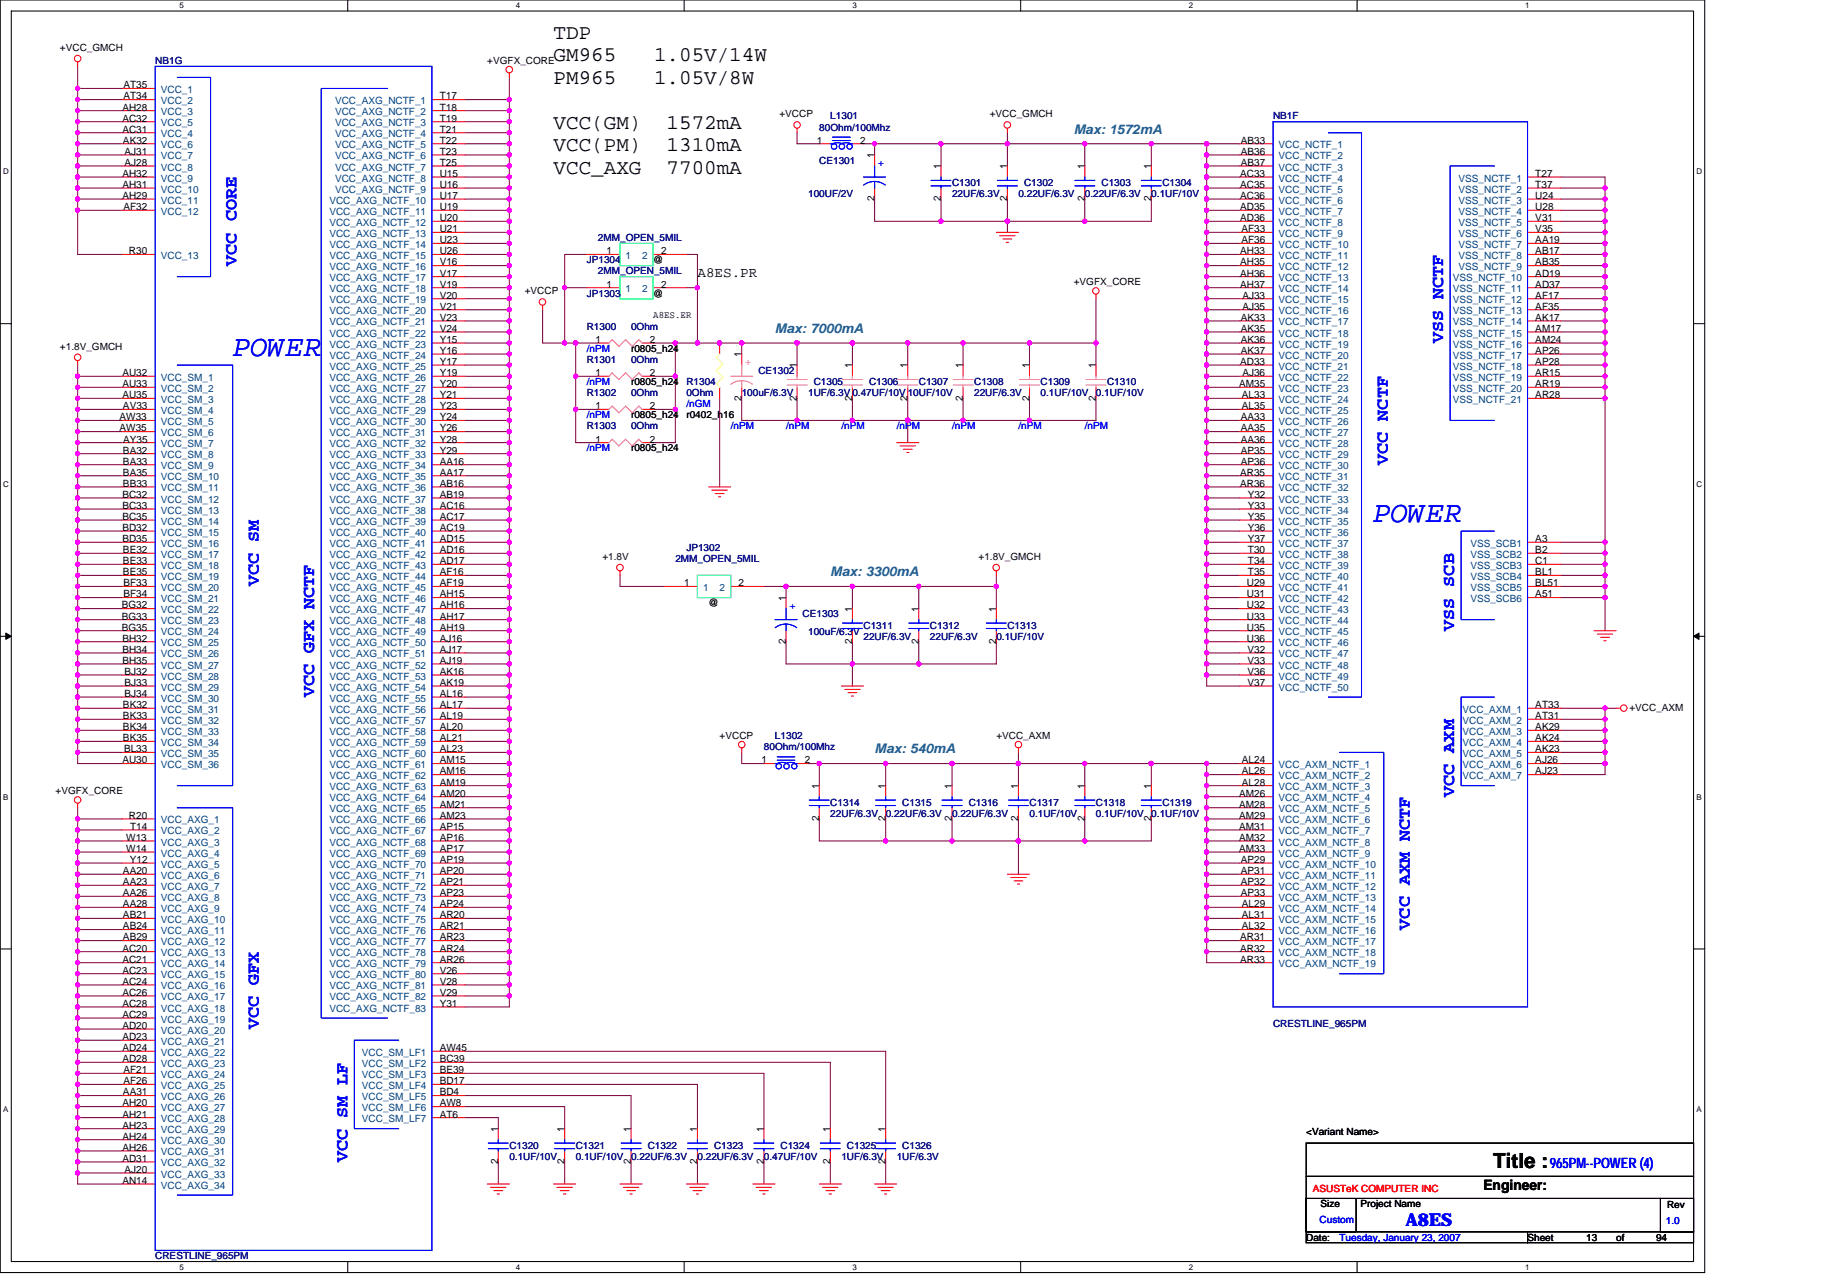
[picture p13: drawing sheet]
<svg xmlns="http://www.w3.org/2000/svg" width="297mm" height="210mm" viewBox="0 0 297 210" stroke-linecap="round" stroke-linejoin="round" font-family="sans-serif">
<defs><g id="words">
<g font-size="4.9" fill="#00f">
<text x="37.9" y="58.1">POWER</text>
<text x="223.7" y="85.1">POWER</text>
</g>
<g font-size="3.4">
<text x="90.2" y="6.3">TDP</text>
<text x="90.2" y="10">GM965</text>
<text x="106.6" y="10">1.05V/14W</text>
<text x="90.2" y="13.7">PM965</text>
<text x="106.6" y="13.7">1.05V/8W</text>
<text x="90.2" y="21">VCC(GM)</text>
<text x="108.6" y="21">1572mA</text>
<text x="90.2" y="24.6">VCC(PM)</text>
<text x="90.2" y="28.3">VCC_AXG</text>
<text x="108.6" y="24.6">1310mA</text>
<text x="108.6" y="28.3">7700mA</text>
<text x="243.3" y="190.4">Title :</text>
</g>
<g font-size="2.9" fill="#00f">
<text x="38.6" y="43.3" transform="rotate(-90 38.6 43.3)">VCC CORE</text>
<text x="235.1" y="55.9" transform="rotate(-90 235.1 55.9)">VSS NCTF</text>
<text x="226.1" y="75.7" transform="rotate(-90 226.1 75.7)">VCC NCTF</text>
<text x="42.2" y="95.6" transform="rotate(-90 42.2 95.6)">VCC SM</text>
<text x="236.9" y="102.8" transform="rotate(-90 236.9 102.8)">VSS SCB</text>
<text x="51.2" y="113.6" transform="rotate(-90 51.2 113.6)">VCC GFX NCTF</text>
<text x="236.9" y="129.8" transform="rotate(-90 236.9 129.8)">VCC AXM</text>
<text x="229.7" y="151.5" transform="rotate(-90 229.7 151.5)">VCC AXM NCTF</text>
<text x="42.2" y="167.7" transform="rotate(-90 42.2 167.7)">VCC GFX</text>
<text x="56.6" y="189.4" transform="rotate(-90 56.6 189.4)">VCC SM LF</text>
<text x="229.1" y="199.8">A8ES</text>
</g>
<g font-size="2.3">
<text x="113.6" y="45.1">A8ES.PR</text>
<text x="241.7" y="193.9">Engineer:</text>
</g>
<text font-size="2.3" fill="#00f" x="252.5" y="190.3">965PM--POWER (4)</text>
<g font-size="2.2" fill="#008080">
<text x="175" y="21.8">Max: 1572mA</text>
<text x="126.3" y="54.3">Max: 7000mA</text>
<text x="135.3" y="93.9">Max: 3300mA</text>
<text x="142.5" y="122.8">Max: 540mA</text>
</g>
<g font-size="1.6">
<text x="9.8" y="8.3">+VCC_GMCH</text>
<text x="79.4" y="10.5">+VGFX_CORE</text>
<text x="20.1" y="16.2">AT34</text>
<text x="20.1" y="14.4">AT35</text>
<text x="71.6" y="16.2">T17</text>
<text x="19.9" y="19.8">AC32</text>
<text x="19.9" y="21.6">AC31</text>
<text x="19.9" y="18">AH28</text>
<text x="20" y="23.4">AK32</text>
<text x="71.6" y="18">T18</text>
<text x="71.6" y="19.8">T19</text>
<text x="71.6" y="21.6">T21</text>
<text x="71.6" y="23.4">T22</text>
<text x="127" y="19.1">+VCCP</text>
<text x="133.1" y="23.4">1</text>
<text x="140.2" y="23.4">2</text>
<text x="161.3" y="19.1">+VCC_GMCH</text>
<text x="202.2" y="23.4">AB33</text>
<text x="19.9" y="28.8">AH32</text>
<text x="20.3" y="25.2">AJ31</text>
<text x="20.3" y="27">AJ28</text>
<text x="71.6" y="25.2">T23</text>
<text x="71.6" y="27">T25</text>
<text x="71.6" y="28.8">U15</text>
<text x="142.5" y="25.8" transform="rotate(-90 142.5 25.8)">1</text>
<text x="153.3" y="27.6" transform="rotate(-90 153.3 27.6)">1</text>
<text x="164.1" y="27.6" transform="rotate(-90 164.1 27.6)">1</text>
<text x="176.7" y="27.6" transform="rotate(-90 176.7 27.6)">1</text>
<text x="187.6" y="27.6" transform="rotate(-90 187.6 27.6)">1</text>
<text x="202.1" y="28.8">AC33</text>
<text x="202.2" y="25.2">AB36</text>
<text x="202.2" y="27">AB37</text>
<text x="250.2" y="28.8">T27</text>
<text x="19.9" y="30.6">AH31</text>
<text x="19.9" y="32.4">AH29</text>
<text x="20.1" y="34.2">AF32</text>
<text x="71.6" y="30.6">U16</text>
<text x="71.6" y="32.4">U17</text>
<text x="71.6" y="34.2">U19</text>
<text x="142.5" y="32.8" transform="rotate(-90 142.5 32.8)">2</text>
<text x="153.3" y="32.8" transform="rotate(-90 153.3 32.8)">2</text>
<text x="164.1" y="32.8" transform="rotate(-90 164.1 32.8)">2</text>
<text x="176.7" y="32.8" transform="rotate(-90 176.7 32.8)">2</text>
<text x="187.6" y="32.8" transform="rotate(-90 187.6 32.8)">2</text>
<text x="202.1" y="30.6">AC35</text>
<text x="202.1" y="32.4">AC36</text>
<text x="202.1" y="34.2">AD35</text>
<text x="250.2" y="30.6">T37</text>
<text x="250.2" y="32.4">U24</text>
<text x="250.2" y="34.2">U28</text>
<text x="21" y="41.4">R30</text>
<text x="71.6" y="36">U20</text>
<text x="71.6" y="37.8">U21</text>
<text x="71.6" y="39.6">U23</text>
<text x="71.6" y="41.4">U26</text>
<text x="98.8" y="41.4">1</text>
<text x="107.7" y="41.4">2</text>
<text x="202.1" y="41.4">AH33</text>
<text x="202.1" y="36">AD36</text>
<text x="202.3" y="37.8">AF33</text>
<text x="202.3" y="39.6">AF36</text>
<text x="250.2" y="36">V31</text>
<text x="250.2" y="37.8">V35</text>
<text x="250.2" y="41.4">AB17</text>
<text x="250.2" y="39.6">AA19</text>
<text x="71.6" y="43.3">V16</text>
<text x="71.6" y="45.1">V17</text>
<text x="71.6" y="46.9">V19</text>
<text x="85.5" y="48">+VCCP</text>
<text x="98.8" y="46.9">1</text>
<text x="106.4" y="42.9">@</text>
<text x="107.7" y="46.9">2</text>
<text x="175" y="46.5">+VGFX_CORE</text>
<text x="202.1" y="43.3">AH35</text>
<text x="202.1" y="45.1">AH36</text>
<text x="202.1" y="46.9">AH37</text>
<text x="250.2" y="43.3">AB35</text>
<text x="250.2" y="45.1">AD19</text>
<text x="250.2" y="46.9">AD37</text>
<text x="71.6" y="48.7">V20</text>
<text x="71.6" y="50.5">V21</text>
<text x="71.6" y="52.3">V23</text>
<text x="106.4" y="51.8">A8ES.ER</text>
<text x="106.4" y="48.3">@</text>
<text x="202.2" y="52.3">AK33</text>
<text x="202.4" y="48.7">AJ33</text>
<text x="202.4" y="50.5">AJ35</text>
<text x="250.2" y="48.7">AF17</text>
<text x="250.2" y="52.3">AK17</text>
<text x="250.2" y="50.5">AF35</text>
<text x="9.8" y="57">+1.8V_GMCH</text>
<text x="71.6" y="54.1">V24</text>
<text x="71.6" y="55.9">Y15</text>
<text x="71.6" y="57.7">Y16</text>
<text x="71.6" y="59.5">Y17</text>
<text x="97" y="55.9">1</text>
<text x="102.8" y="57.3">r0805_h24</text>
<text x="105.9" y="55.9">2</text>
<text x="120.8" y="58.2" transform="rotate(-90 120.8 58.2)">1</text>
<text x="202.1" y="59.5">AD33</text>
<text x="202.2" y="57.7">AK37</text>
<text x="202.2" y="54.1">AK35</text>
<text x="202.2" y="55.9">AK36</text>
<text x="250.2" y="55.9">AM24</text>
<text x="250.2" y="57.7">AP26</text>
<text x="250.2" y="54.1">AM17</text>
<text x="250.2" y="59.5">AP28</text>
<text x="19.9" y="63.1">AU33</text>
<text x="19.9" y="64.9">AU35</text>
<text x="19.9" y="61.3">AU32</text>
<text x="71.6" y="61.3">Y19</text>
<text x="71.6" y="63.1">Y20</text>
<text x="71.6" y="64.9">Y21</text>
<text x="97" y="61.3">1</text>
<text x="102.8" y="62.8">r0805_h24</text>
<text x="105.9" y="61.3">2</text>
<text x="120.8" y="65.3" transform="rotate(-90 120.8 65.3)">2</text>
<text x="129.9" y="65.3" transform="rotate(-90 129.9 65.3)">2</text>
<text x="129.9" y="60" transform="rotate(-90 129.9 60)">1</text>
<text x="138.9" y="65.3" transform="rotate(-90 138.9 65.3)">2</text>
<text x="138.9" y="60" transform="rotate(-90 138.9 60)">1</text>
<text x="147.9" y="65.3" transform="rotate(-90 147.9 65.3)">2</text>
<text x="147.9" y="60" transform="rotate(-90 147.9 60)">1</text>
<text x="156.9" y="65.3" transform="rotate(-90 156.9 65.3)">2</text>
<text x="156.9" y="60" transform="rotate(-90 156.9 60)">1</text>
<text x="167.7" y="65.3" transform="rotate(-90 167.7 65.3)">2</text>
<text x="167.7" y="60" transform="rotate(-90 167.7 60)">1</text>
<text x="178.6" y="65.3" transform="rotate(-90 178.6 65.3)">2</text>
<text x="178.6" y="60" transform="rotate(-90 178.6 60)">1</text>
<text x="201.9" y="63.1">AM35</text>
<text x="202.4" y="64.9">AL33</text>
<text x="202.4" y="61.3">AJ36</text>
<text x="250.2" y="61.3">AR15</text>
<text x="250.2" y="63.1">AR19</text>
<text x="250.2" y="64.9">AR28</text>
<text x="19.5" y="70.3">AW35</text>
<text x="19.5" y="68.5">AW33</text>
<text x="20" y="66.7">AV33</text>
<text x="71.6" y="66.7">Y23</text>
<text x="71.6" y="68.5">Y24</text>
<text x="71.6" y="70.3">Y26</text>
<text x="97" y="66.7">1</text>
<text x="102.8" y="68.2">r0805_h24</text>
<text x="105.9" y="66.7">2</text>
<text x="111.8" y="68.2">r0402_h16</text>
<text x="202.2" y="68.5">AA33</text>
<text x="202.2" y="70.3">AA35</text>
<text x="202.4" y="66.7">AL35</text>
<text x="20" y="77.5">BA35</text>
<text x="20" y="73.9">BA32</text>
<text x="20" y="75.7">BA33</text>
<text x="20.1" y="72.1">AY35</text>
<text x="71.6" y="72.1">Y28</text>
<text x="71.6" y="73.9">Y29</text>
<text x="71.6" y="75.7">AA16</text>
<text x="71.6" y="77.5">AA17</text>
<text x="97" y="72.1">1</text>
<text x="102.8" y="73.6">r0805_h24</text>
<text x="105.9" y="72.1">2</text>
<text x="202.1" y="77.5">AR35</text>
<text x="202.2" y="73.9">AP35</text>
<text x="202.2" y="75.7">AP36</text>
<text x="202.2" y="72.1">AA36</text>
<text x="19.9" y="81.1">BC32</text>
<text x="19.9" y="82.9">BC33</text>
<text x="20" y="79.3">BB33</text>
<text x="71.6" y="79.3">AB16</text>
<text x="71.6" y="81.1">AB19</text>
<text x="71.6" y="82.9">AC16</text>
<text x="202.1" y="79.3">AR36</text>
<text x="203.3" y="81.1">Y32</text>
<text x="203.3" y="82.9">Y33</text>
<text x="19.9" y="84.7">BC35</text>
<text x="19.9" y="86.5">BD32</text>
<text x="19.9" y="88.3">BD35</text>
<text x="71.6" y="84.7">AC17</text>
<text x="71.6" y="86.5">AC19</text>
<text x="71.6" y="88.3">AD15</text>
<text x="203.3" y="84.7">Y35</text>
<text x="203.3" y="86.5">Y36</text>
<text x="203.3" y="88.3">Y37</text>
<text x="250.2" y="88.3">A3</text>
<text x="20" y="90.1">BE32</text>
<text x="20" y="91.9">BE33</text>
<text x="20" y="93.7">BE35</text>
<text x="20.1" y="95.5">BF33</text>
<text x="71.6" y="90.1">AD16</text>
<text x="71.6" y="91.9">AD17</text>
<text x="71.6" y="93.7">AF16</text>
<text x="71.6" y="95.5">AF19</text>
<text x="98.1" y="91.2">+1.8V</text>
<text x="111.5" y="95.5">1</text>
<text x="120.3" y="95.5">2</text>
<text x="159.4" y="91.2">+1.8V_GMCH</text>
<text x="203.2" y="95.5">U29</text>
<text x="203.3" y="90.1">T30</text>
<text x="203.3" y="91.9">T34</text>
<text x="203.3" y="93.7">T35</text>
<text x="250.2" y="90.1">B2</text>
<text x="250.2" y="91.9">C1</text>
<text x="250.2" y="93.7">BL1</text>
<text x="250.2" y="95.5">BL51</text>
<text x="19.9" y="99.2">BG32</text>
<text x="19.9" y="101">BG33</text>
<text x="20.1" y="97.4">BF34</text>
<text x="71.6" y="97.4">AH15</text>
<text x="71.6" y="99.2">AH16</text>
<text x="71.6" y="101">AH17</text>
<text x="115.5" y="98.8">@</text>
<text x="128.1" y="97.9" transform="rotate(-90 128.1 97.9)">1</text>
<text x="138.9" y="99.7" transform="rotate(-90 138.9 99.7)">1</text>
<text x="149.7" y="99.7" transform="rotate(-90 149.7 99.7)">1</text>
<text x="162.3" y="99.7" transform="rotate(-90 162.3 99.7)">1</text>
<text x="203.2" y="97.4">U31</text>
<text x="203.2" y="99.2">U32</text>
<text x="203.2" y="101">U33</text>
<text x="250.2" y="97.4">A51</text>
<text x="19.9" y="102.8">BG35</text>
<text x="19.9" y="104.6">BH32</text>
<text x="19.9" y="106.4">BH34</text>
<text x="71.6" y="102.8">AH19</text>
<text x="71.6" y="104.6">AJ16</text>
<text x="71.6" y="106.4">AJ17</text>
<text x="128.1" y="105" transform="rotate(-90 128.1 105)">2</text>
<text x="138.9" y="105" transform="rotate(-90 138.9 105)">2</text>
<text x="149.7" y="105" transform="rotate(-90 149.7 105)">2</text>
<text x="162.3" y="105" transform="rotate(-90 162.3 105)">2</text>
<text x="203.2" y="102.8">U35</text>
<text x="203.2" y="104.6">U36</text>
<text x="203.3" y="106.4">V32</text>
<text x="19.9" y="108.2">BH35</text>
<text x="20.3" y="113.6">BJ34</text>
<text x="20.3" y="110">BJ32</text>
<text x="20.3" y="111.8">BJ33</text>
<text x="71.6" y="108.2">AJ19</text>
<text x="71.6" y="110">AK16</text>
<text x="71.6" y="111.8">AK19</text>
<text x="71.6" y="113.6">AL16</text>
<text x="203.3" y="108.2">V33</text>
<text x="203.3" y="110">V36</text>
<text x="203.3" y="111.8">V37</text>
<text x="20" y="115.4">BK32</text>
<text x="20" y="117.2">BK33</text>
<text x="20" y="119">BK34</text>
<text x="71.6" y="115.4">AL17</text>
<text x="71.6" y="117.2">AL19</text>
<text x="71.6" y="119">AL20</text>
<text x="250.2" y="119">AK29</text>
<text x="250.2" y="117.2">AT31</text>
<text x="250.2" y="115.4">AT33</text>
<text x="265.5" y="116">+VCC_AXM</text>
<text x="19.9" y="124.4">AU30</text>
<text x="20" y="120.8">BK35</text>
<text x="20.2" y="122.6">BL33</text>
<text x="71.6" y="120.8">AL21</text>
<text x="71.6" y="122.6">AL23</text>
<text x="71.6" y="124.4">AM15</text>
<text x="117.3" y="120.5">+VCCP</text>
<text x="124.1" y="124.4">1</text>
<text x="131.1" y="124.4">2</text>
<text x="162.3" y="120.5">+VCC_AXM</text>
<text x="202.4" y="124.4">AL24</text>
<text x="250.2" y="120.8">AK24</text>
<text x="250.2" y="122.6">AK23</text>
<text x="250.2" y="124.4">AJ26</text>
<text x="9.1" y="129.5">+VGFX_CORE</text>
<text x="71.6" y="126.2">AM16</text>
<text x="71.6" y="128">AM19</text>
<text x="71.6" y="131.6">AM21</text>
<text x="71.6" y="129.8">AM20</text>
<text x="133.5" y="128.6" transform="rotate(-90 133.5 128.6)">1</text>
<text x="144.3" y="128.6" transform="rotate(-90 144.3 128.6)">1</text>
<text x="155.1" y="128.6" transform="rotate(-90 155.1 128.6)">1</text>
<text x="165.9" y="128.6" transform="rotate(-90 165.9 128.6)">1</text>
<text x="176.7" y="128.6" transform="rotate(-90 176.7 128.6)">1</text>
<text x="187.6" y="128.6" transform="rotate(-90 187.6 128.6)">1</text>
<text x="201.9" y="129.8">AM26</text>
<text x="201.9" y="131.6">AM28</text>
<text x="202.4" y="126.2">AL26</text>
<text x="202.4" y="128">AL28</text>
<text x="250.2" y="126.2">AJ23</text>
<text x="20.6" y="137">W13</text>
<text x="21" y="133.4">R20</text>
<text x="21.2" y="135.2">T14</text>
<text x="71.6" y="133.4">AM23</text>
<text x="71.6" y="135.2">AP15</text>
<text x="71.6" y="137">AP16</text>
<text x="133.5" y="133.8" transform="rotate(-90 133.5 133.8)">2</text>
<text x="144.3" y="133.8" transform="rotate(-90 144.3 133.8)">2</text>
<text x="155.1" y="133.8" transform="rotate(-90 155.1 133.8)">2</text>
<text x="165.9" y="133.8" transform="rotate(-90 165.9 133.8)">2</text>
<text x="176.7" y="133.8" transform="rotate(-90 176.7 133.8)">2</text>
<text x="187.6" y="133.8" transform="rotate(-90 187.6 133.8)">2</text>
<text x="201.9" y="133.4">AM29</text>
<text x="201.9" y="135.2">AM31</text>
<text x="201.9" y="137">AM32</text>
<text x="20" y="142.5">AA20</text>
<text x="20.6" y="138.8">W14</text>
<text x="21.2" y="140.6">Y12</text>
<text x="71.6" y="138.8">AP17</text>
<text x="71.6" y="140.6">AP19</text>
<text x="71.6" y="142.5">AP20</text>
<text x="201.9" y="138.8">AM33</text>
<text x="202.2" y="140.6">AP29</text>
<text x="202.2" y="142.5">AP31</text>
<text x="20" y="144.3">AA23</text>
<text x="20" y="146.1">AA26</text>
<text x="20" y="147.8">AA28</text>
<text x="20" y="149.6">AB21</text>
<text x="71.6" y="144.3">AP21</text>
<text x="71.6" y="146.1">AP23</text>
<text x="71.6" y="147.8">AP24</text>
<text x="71.6" y="149.6">AR20</text>
<text x="202.2" y="144.3">AP32</text>
<text x="202.2" y="146.1">AP33</text>
<text x="202.4" y="147.8">AL29</text>
<text x="202.4" y="149.6">AL31</text>
<text x="19.9" y="155.1">AC20</text>
<text x="20" y="151.5">AB24</text>
<text x="20" y="153.3">AB29</text>
<text x="71.6" y="151.5">AR21</text>
<text x="71.6" y="153.3">AR23</text>
<text x="71.6" y="155.1">AR24</text>
<text x="202.1" y="153.3">AR31</text>
<text x="202.1" y="155.1">AR32</text>
<text x="202.4" y="151.5">AL32</text>
<text x="19.9" y="156.9">AC21</text>
<text x="19.9" y="158.7">AC23</text>
<text x="19.9" y="160.5">AC24</text>
<text x="71.6" y="156.9">AR26</text>
<text x="71.6" y="158.7">V26</text>
<text x="71.6" y="160.5">V28</text>
<text x="202.1" y="156.9">AR33</text>
<text x="19.9" y="162.3">AC26</text>
<text x="19.9" y="164.1">AC28</text>
<text x="19.9" y="165.9">AC29</text>
<text x="19.9" y="167.7">AD20</text>
<text x="71.6" y="162.3">V29</text>
<text x="71.6" y="164.1">Y31</text>
<text x="19.9" y="169.5">AD23</text>
<text x="19.9" y="171.3">AD24</text>
<text x="19.9" y="173.1">AD28</text>
<text x="71.6" y="171.3">AW45</text>
<text x="71.6" y="173.1">BC39</text>
<text x="20" y="178.5">AA31</text>
<text x="20.1" y="174.9">AF21</text>
<text x="20.1" y="176.7">AF26</text>
<text x="71.6" y="174.9">BE39</text>
<text x="71.6" y="176.7">BD17</text>
<text x="71.6" y="178.5">BD4</text>
<text x="19.9" y="180.3">AH20</text>
<text x="19.9" y="182.1">AH21</text>
<text x="19.9" y="183.9">AH23</text>
<text x="19.9" y="185.7">AH24</text>
<text x="71.6" y="180.3">AW8</text>
<text x="71.6" y="182.1">AT6</text>
<text x="81.2" y="184.5" transform="rotate(-90 81.2 184.5)">1</text>
<text x="92" y="184.5" transform="rotate(-90 92 184.5)">1</text>
<text x="102.8" y="184.5" transform="rotate(-90 102.8 184.5)">1</text>
<text x="113.6" y="184.5" transform="rotate(-90 113.6 184.5)">1</text>
<text x="124.5" y="184.5" transform="rotate(-90 124.5 184.5)">1</text>
<text x="135.3" y="184.5" transform="rotate(-90 135.3 184.5)">1</text>
<text x="144.3" y="184.5" transform="rotate(-90 144.3 184.5)">1</text>
<text x="212.8" y="185">&lt;Variant Name&gt;</text>
<text x="19.9" y="187.5">AH26</text>
<text x="19.9" y="189.3">AD31</text>
<text x="20.3" y="191.1">AJ20</text>
<text x="81.2" y="189.7" transform="rotate(-90 81.2 189.7)">2</text>
<text x="92" y="189.7" transform="rotate(-90 92 189.7)">2</text>
<text x="102.8" y="189.7" transform="rotate(-90 102.8 189.7)">2</text>
<text x="113.6" y="189.7" transform="rotate(-90 113.6 189.7)">2</text>
<text x="124.5" y="189.7" transform="rotate(-90 124.5 189.7)">2</text>
<text x="135.3" y="189.7" transform="rotate(-90 135.3 189.7)">2</text>
<text x="144.3" y="189.7" transform="rotate(-90 144.3 189.7)">2</text>
<text x="19.9" y="192.9">AN14</text>
<text x="215.2" y="196.7">Size</text>
<text x="221.7" y="196.7">Project Name</text>
<text x="271.6" y="196.9">Rev</text>
<text x="212.8" y="202.2">Date:</text>
<text x="248.9" y="202.2">Sheet</text>
<text x="258.5" y="202.2">13</text>
<text x="263.3" y="202.2">of</text>
<text x="269.8" y="202.2">94</text>
</g>
<g font-size="1.6" fill="#000080">
<text x="25.3" y="10.5">NB1G</text>
<text x="133.5" y="21.3">80Ohm/100Mhz</text>
<text x="135.3" y="19.5">L1301</text>
<text x="207.4" y="19.5">NB1F</text>
<text x="133.5" y="26.7">CE1301</text>
<text x="131.7" y="32.1">100UF/2V</text>
<text x="155.1" y="30.3">C1301</text>
<text x="155.1" y="32.1">22UF/6.3V</text>
<text x="165.9" y="32.1">0.22UF/6.3V</text>
<text x="166.9" y="30.3">C1302</text>
<text x="176.8" y="32.1">0.22UF/6.3V</text>
<text x="179.5" y="30.3">C1303</text>
<text x="187.6" y="32.1">0.1UF/10V</text>
<text x="189.4" y="30.3">C1304</text>
<text x="97.4" y="39.3">2MM_OPEN_5MIL</text>
<text x="95.6" y="42.9">JP1304</text>
<text x="97.4" y="44.7">2MM_OPEN_5MIL</text>
<text x="95.6" y="53.7">R1300</text>
<text x="95.6" y="48.3">JP1303</text>
<text x="102.8" y="53.7">0Ohm</text>
<text x="95.6" y="59.1">R1301</text>
<text x="102.8" y="59.1">0Ohm</text>
<text x="95.6" y="64.6">R1302</text>
<text x="102.8" y="64.6">0Ohm</text>
<text x="111.8" y="62.8">R1304</text>
<text x="111.8" y="64.6">0Ohm</text>
<text x="120.9" y="64.6">100uF/6.3V</text>
<text x="123.6" y="60.9">CE1302</text>
<text x="131.7" y="64.6">1UF/6.3V 0.47UF/10V 10UF/10V</text>
<text x="132.6" y="62.8">C1305</text>
<text x="141.6" y="62.8">C1306</text>
<text x="149.7" y="62.8">C1307</text>
<text x="158.7" y="62.8">C1308</text>
<text x="158.7" y="64.6">22UF/6.3V</text>
<text x="169.6" y="62.8">C1309</text>
<text x="169.6" y="64.6">0.1UF/10V</text>
<text x="178.6" y="64.6">0.1UF/10V</text>
<text x="180.4" y="62.8">C1310</text>
<text x="95.6" y="70">R1303</text>
<text x="102.8" y="70">0Ohm</text>
<text x="111.8" y="89.8">JP1302</text>
<text x="110" y="91.6">2MM_OPEN_5MIL</text>
<text x="130.8" y="100.6">CE1303</text>
<text x="131.7" y="103.5">100uF/6.3V</text>
<text x="140.7" y="102.4">C1311</text>
<text x="140.7" y="104.2">22UF/6.3V</text>
<text x="151.5" y="102.4">C1312</text>
<text x="151.5" y="104.2">22UF/6.3V</text>
<text x="162.3" y="104.2">0.1UF/10V</text>
<text x="164.1" y="102.4">C1313</text>
<text x="124.5" y="122.3">80Ohm/100Mhz</text>
<text x="126.3" y="120.5">L1302</text>
<text x="135.3" y="131.3">C1314</text>
<text x="147" y="131.3">C1315</text>
<text x="157.8" y="131.3">C1316</text>
<text x="167.7" y="131.3">C1317</text>
<text x="178.6" y="131.3">C1318</text>
<text x="189.4" y="131.3">C1319</text>
<text x="135.3" y="133.1">22UF/6.3V</text>
<text x="144.3" y="133.1">0.22UF/6.3V</text>
<text x="155.1" y="133.1">0.22UF/6.3V</text>
<text x="167.7" y="133.1">0.1UF/10V</text>
<text x="178.6" y="133.1">0.1UF/10V</text>
<text x="187.6" y="133.1">0.1UF/10V</text>
<text x="207.4" y="167.3">CRESTLINE_965PM</text>
<text x="83" y="187.2">C1320</text>
<text x="83" y="189">0.1UF/10V</text>
<text x="93.8" y="187.2">C1321</text>
<text x="93.8" y="189">0.1UF/10V</text>
<text x="102.8" y="189">0.22UF/6.3V</text>
<text x="105.5" y="187.2">C1322</text>
<text x="113.6" y="189">0.22UF/6.3V</text>
<text x="116.3" y="187.2">C1323</text>
<text x="124.5" y="189">0.47UF/10V</text>
<text x="127.2" y="187.2">C1324</text>
<text x="137.1" y="189">1UF/6.3V</text>
<text x="138" y="187.2">C1325</text>
<text x="146.1" y="189">1UF/6.3V</text>
<text x="147" y="187.2">C1326</text>
<text x="25.3" y="205.2">CRESTLINE_965PM</text>
</g>
<g font-size="1.6" fill="#004080">
<text x="26.2" y="17">VCC_2</text>
<text x="26.2" y="15.2">VCC_1</text>
<text x="54.6" y="17">VCC_AXG_NCTF_1</text>
<text x="26.2" y="20.6">VCC_5</text>
<text x="26.2" y="22.4">VCC_4</text>
<text x="26.2" y="18.8">VCC_3</text>
<text x="54.6" y="18.8">VCC_AXG_NCTF_2</text>
<text x="54.6" y="20.6">VCC_AXG_NCTF_3</text>
<text x="54.6" y="22.4">VCC_AXG_NCTF_4</text>
<text x="26.2" y="24.2">VCC_6</text>
<text x="26.2" y="26">VCC_7</text>
<text x="26.2" y="27.8">VCC_8</text>
<text x="26.2" y="29.6">VCC_9</text>
<text x="54.6" y="24.2">VCC_AXG_NCTF_5</text>
<text x="54.6" y="26">VCC_AXG_NCTF_6</text>
<text x="54.6" y="27.8">VCC_AXG_NCTF_7</text>
<text x="54.6" y="29.6">VCC_AXG_NCTF_8</text>
<text x="208.3" y="24.2">VCC_NCTF_1</text>
<text x="208.3" y="26">VCC_NCTF_2</text>
<text x="208.3" y="27.8">VCC_NCTF_3</text>
<text x="208.3" y="29.6">VCC_NCTF_4</text>
<text x="237.7" y="29.6">VSS_NCTF_1</text>
<text x="26.2" y="31.4">VCC_10</text>
<text x="26.2" y="33.2">VCC_11</text>
<text x="26.2" y="35">VCC_12</text>
<text x="53.7" y="33.2">VCC_AXG_NCTF_10</text>
<text x="53.7" y="35">VCC_AXG_NCTF_11</text>
<text x="54.6" y="31.4">VCC_AXG_NCTF_9</text>
<text x="208.3" y="31.4">VCC_NCTF_5</text>
<text x="208.3" y="33.2">VCC_NCTF_6</text>
<text x="208.3" y="35">VCC_NCTF_7</text>
<text x="237.7" y="31.4">VSS_NCTF_2</text>
<text x="237.7" y="33.2">VSS_NCTF_3</text>
<text x="237.7" y="35">VSS_NCTF_4</text>
<text x="53.7" y="36.8">VCC_AXG_NCTF_12</text>
<text x="53.7" y="38.6">VCC_AXG_NCTF_13</text>
<text x="53.7" y="40.4">VCC_AXG_NCTF_14</text>
<text x="208.3" y="38.6">VCC_NCTF_9</text>
<text x="208.3" y="40.4">VCC_NCTF_10</text>
<text x="208.3" y="36.8">VCC_NCTF_8</text>
<text x="237.7" y="36.8">VSS_NCTF_5</text>
<text x="237.7" y="38.6">VSS_NCTF_6</text>
<text x="237.7" y="40.4">VSS_NCTF_7</text>
<text x="26.2" y="42.2">VCC_13</text>
<text x="53.7" y="42.2">VCC_AXG_NCTF_15</text>
<text x="53.7" y="44">VCC_AXG_NCTF_16</text>
<text x="53.7" y="45.8">VCC_AXG_NCTF_17</text>
<text x="53.7" y="47.6">VCC_AXG_NCTF_18</text>
<text x="101.9" y="42.2">1</text>
<text x="101.9" y="47.6">1</text>
<text x="104.6" y="42.2">2</text>
<text x="104.6" y="47.6">2</text>
<text x="208.3" y="42.2">VCC_NCTF_11</text>
<text x="208.3" y="44">VCC_NCTF_12</text>
<text x="208.3" y="45.8">VCC_NCTF_13</text>
<text x="208.3" y="47.6">VCC_NCTF_14</text>
<text x="236.7" y="45.8">VSS_NCTF_10</text>
<text x="236.7" y="47.6">VSS_NCTF_11</text>
<text x="237.7" y="42.2">VSS_NCTF_8</text>
<text x="237.7" y="44">VSS_NCTF_9</text>
<text x="53.7" y="49.4">VCC_AXG_NCTF_19</text>
<text x="53.7" y="51.2">VCC_AXG_NCTF_20</text>
<text x="53.7" y="53">VCC_AXG_NCTF_21</text>
<text x="208.3" y="49.4">VCC_NCTF_15</text>
<text x="208.3" y="53">VCC_NCTF_17</text>
<text x="208.3" y="51.2">VCC_NCTF_16</text>
<text x="236.7" y="49.4">VSS_NCTF_12</text>
<text x="236.7" y="53">VSS_NCTF_14</text>
<text x="236.7" y="51.2">VSS_NCTF_13</text>
<text x="53.7" y="54.8">VCC_AXG_NCTF_22</text>
<text x="53.7" y="56.6">VCC_AXG_NCTF_23</text>
<text x="53.7" y="58.4">VCC_AXG_NCTF_24</text>
<text x="208.3" y="58.4">VCC_NCTF_20</text>
<text x="208.3" y="54.8">VCC_NCTF_18</text>
<text x="208.3" y="56.6">VCC_NCTF_19</text>
<text x="236.7" y="56.6">VSS_NCTF_16</text>
<text x="236.7" y="58.4">VSS_NCTF_17</text>
<text x="236.7" y="54.8">VSS_NCTF_15</text>
<text x="26.2" y="63.9">VCC_SM_2</text>
<text x="26.2" y="65.7">VCC_SM_3</text>
<text x="26.2" y="62.1">VCC_SM_1</text>
<text x="53.7" y="60.2">VCC_AXG_NCTF_25</text>
<text x="53.7" y="62.1">VCC_AXG_NCTF_26</text>
<text x="53.7" y="63.9">VCC_AXG_NCTF_27</text>
<text x="53.7" y="65.7">VCC_AXG_NCTF_28</text>
<text x="208.3" y="65.7">VCC_NCTF_24</text>
<text x="208.3" y="60.2">VCC_NCTF_21</text>
<text x="208.3" y="62.1">VCC_NCTF_22</text>
<text x="208.3" y="63.9">VCC_NCTF_23</text>
<text x="236.7" y="62.1">VSS_NCTF_19</text>
<text x="236.7" y="63.9">VSS_NCTF_20</text>
<text x="236.7" y="65.7">VSS_NCTF_21</text>
<text x="236.7" y="60.2">VSS_NCTF_18</text>
<text x="26.2" y="71.1">VCC_SM_6</text>
<text x="26.2" y="67.5">VCC_SM_4</text>
<text x="26.2" y="69.3">VCC_SM_5</text>
<text x="53.7" y="67.5">VCC_AXG_NCTF_29</text>
<text x="53.7" y="69.3">VCC_AXG_NCTF_30</text>
<text x="53.7" y="71.1">VCC_AXG_NCTF_31</text>
<text x="208.3" y="67.5">VCC_NCTF_25</text>
<text x="208.3" y="69.3">VCC_NCTF_26</text>
<text x="208.3" y="71.1">VCC_NCTF_27</text>
<text x="26.2" y="72.9">VCC_SM_7</text>
<text x="26.2" y="74.7">VCC_SM_8</text>
<text x="26.2" y="76.5">VCC_SM_9</text>
<text x="53.7" y="72.9">VCC_AXG_NCTF_32</text>
<text x="53.7" y="74.7">VCC_AXG_NCTF_33</text>
<text x="53.7" y="76.5">VCC_AXG_NCTF_34</text>
<text x="208.3" y="74.7">VCC_NCTF_29</text>
<text x="208.3" y="76.5">VCC_NCTF_30</text>
<text x="208.3" y="72.9">VCC_NCTF_28</text>
<text x="26.2" y="78.3">VCC_SM_10</text>
<text x="26.2" y="80.1">VCC_SM_11</text>
<text x="26.2" y="81.9">VCC_SM_12</text>
<text x="26.2" y="83.7">VCC_SM_13</text>
<text x="53.7" y="78.3">VCC_AXG_NCTF_35</text>
<text x="53.7" y="80.1">VCC_AXG_NCTF_36</text>
<text x="53.7" y="81.9">VCC_AXG_NCTF_37</text>
<text x="53.7" y="83.7">VCC_AXG_NCTF_38</text>
<text x="208.3" y="78.3">VCC_NCTF_31</text>
<text x="208.3" y="80.1">VCC_NCTF_32</text>
<text x="208.3" y="81.9">VCC_NCTF_33</text>
<text x="208.3" y="83.7">VCC_NCTF_34</text>
<text x="26.2" y="85.5">VCC_SM_14</text>
<text x="26.2" y="87.3">VCC_SM_15</text>
<text x="26.2" y="89.1">VCC_SM_16</text>
<text x="53.7" y="85.5">VCC_AXG_NCTF_39</text>
<text x="53.7" y="87.3">VCC_AXG_NCTF_40</text>
<text x="53.7" y="89.1">VCC_AXG_NCTF_41</text>
<text x="208.3" y="85.5">VCC_NCTF_35</text>
<text x="208.3" y="87.3">VCC_NCTF_36</text>
<text x="208.3" y="89.1">VCC_NCTF_37</text>
<text x="239.6" y="89.1">VSS_SCB1</text>
<text x="26.2" y="90.9">VCC_SM_17</text>
<text x="26.2" y="92.7">VCC_SM_18</text>
<text x="26.2" y="94.5">VCC_SM_19</text>
<text x="53.7" y="90.9">VCC_AXG_NCTF_42</text>
<text x="53.7" y="92.7">VCC_AXG_NCTF_43</text>
<text x="53.7" y="94.5">VCC_AXG_NCTF_44</text>
<text x="208.3" y="90.9">VCC_NCTF_38</text>
<text x="208.3" y="92.7">VCC_NCTF_39</text>
<text x="208.3" y="94.5">VCC_NCTF_40</text>
<text x="239.6" y="90.9">VSS_SCB2</text>
<text x="239.6" y="92.7">VSS_SCB3</text>
<text x="239.6" y="94.5">VSS_SCB4</text>
<text x="26.2" y="96.3">VCC_SM_20</text>
<text x="26.2" y="98.1">VCC_SM_21</text>
<text x="26.2" y="99.9">VCC_SM_22</text>
<text x="26.2" y="101.7">VCC_SM_23</text>
<text x="53.7" y="96.3">VCC_AXG_NCTF_45</text>
<text x="53.7" y="98.1">VCC_AXG_NCTF_46</text>
<text x="53.7" y="99.9">VCC_AXG_NCTF_47</text>
<text x="53.7" y="101.7">VCC_AXG_NCTF_48</text>
<text x="114.6" y="96.3">1</text>
<text x="117.2" y="96.3">2</text>
<text x="208.3" y="98.1">VCC_NCTF_42</text>
<text x="208.3" y="96.3">VCC_NCTF_41</text>
<text x="208.3" y="99.9">VCC_NCTF_43</text>
<text x="208.3" y="101.7">VCC_NCTF_44</text>
<text x="239.6" y="96.3">VSS_SCB5</text>
<text x="239.6" y="98.1">VSS_SCB6</text>
<text x="26.2" y="103.5">VCC_SM_24</text>
<text x="26.2" y="105.3">VCC_SM_25</text>
<text x="26.2" y="107.1">VCC_SM_26</text>
<text x="53.7" y="103.5">VCC_AXG_NCTF_49</text>
<text x="53.7" y="105.3">VCC_AXG_NCTF_50</text>
<text x="53.7" y="107.1">VCC_AXG_NCTF_51</text>
<text x="208.3" y="103.5">VCC_NCTF_45</text>
<text x="208.3" y="105.3">VCC_NCTF_46</text>
<text x="208.3" y="107.1">VCC_NCTF_47</text>
<text x="26.2" y="108.9">VCC_SM_27</text>
<text x="26.2" y="110.7">VCC_SM_28</text>
<text x="26.2" y="112.5">VCC_SM_29</text>
<text x="53.7" y="108.9">VCC_AXG_NCTF_52</text>
<text x="53.7" y="110.7">VCC_AXG_NCTF_53</text>
<text x="53.7" y="112.5">VCC_AXG_NCTF_54</text>
<text x="208.3" y="108.9">VCC_NCTF_48</text>
<text x="208.3" y="110.7">VCC_NCTF_49</text>
<text x="208.3" y="112.5">VCC_NCTF_50</text>
<text x="26.2" y="114.3">VCC_SM_30</text>
<text x="26.2" y="116.2">VCC_SM_31</text>
<text x="26.2" y="118">VCC_SM_32</text>
<text x="26.2" y="119.8">VCC_SM_33</text>
<text x="53.7" y="114.3">VCC_AXG_NCTF_55</text>
<text x="53.7" y="116.2">VCC_AXG_NCTF_56</text>
<text x="53.7" y="118">VCC_AXG_NCTF_57</text>
<text x="53.7" y="119.8">VCC_AXG_NCTF_58</text>
<text x="238.3" y="119.8">VCC_AXM_3</text>
<text x="238.3" y="118">VCC_AXM_2</text>
<text x="238.3" y="116.2">VCC_AXM_1</text>
<text x="26.2" y="121.6">VCC_SM_34</text>
<text x="26.2" y="123.4">VCC_SM_35</text>
<text x="26.2" y="125.2">VCC_SM_36</text>
<text x="53.7" y="121.6">VCC_AXG_NCTF_59</text>
<text x="53.7" y="123.4">VCC_AXG_NCTF_60</text>
<text x="53.7" y="125.2">VCC_AXG_NCTF_61</text>
<text x="208.3" y="125.2">VCC_AXM_NCTF_1</text>
<text x="238.3" y="121.6">VCC_AXM_4</text>
<text x="238.3" y="123.4">VCC_AXM_5</text>
<text x="238.3" y="125.2">VCC_AXM_6</text>
<text x="53.7" y="127">VCC_AXG_NCTF_62</text>
<text x="53.7" y="128.8">VCC_AXG_NCTF_63</text>
<text x="53.7" y="130.6">VCC_AXG_NCTF_64</text>
<text x="208.3" y="127">VCC_AXM_NCTF_2</text>
<text x="208.3" y="128.8">VCC_AXM_NCTF_3</text>
<text x="208.3" y="130.6">VCC_AXM_NCTF_4</text>
<text x="238.3" y="127">VCC_AXM_7</text>
<text x="26.2" y="134.2">VCC_AXG_1</text>
<text x="26.2" y="136">VCC_AXG_2</text>
<text x="26.2" y="137.8">VCC_AXG_3</text>
<text x="53.7" y="132.4">VCC_AXG_NCTF_65</text>
<text x="53.7" y="134.2">VCC_AXG_NCTF_66</text>
<text x="53.7" y="136">VCC_AXG_NCTF_67</text>
<text x="53.7" y="137.8">VCC_AXG_NCTF_68</text>
<text x="208.3" y="132.4">VCC_AXM_NCTF_5</text>
<text x="208.3" y="134.2">VCC_AXM_NCTF_6</text>
<text x="208.3" y="136">VCC_AXM_NCTF_7</text>
<text x="208.3" y="137.8">VCC_AXM_NCTF_8</text>
<text x="26.2" y="139.6">VCC_AXG_4</text>
<text x="26.2" y="141.4">VCC_AXG_5</text>
<text x="26.2" y="143.2">VCC_AXG_6</text>
<text x="53.7" y="139.6">VCC_AXG_NCTF_69</text>
<text x="53.7" y="141.4">VCC_AXG_NCTF_70</text>
<text x="53.7" y="143.2">VCC_AXG_NCTF_71</text>
<text x="208.3" y="141.4">VCC_AXM_NCTF_10</text>
<text x="208.3" y="143.2">VCC_AXM_NCTF_11</text>
<text x="208.3" y="139.6">VCC_AXM_NCTF_9</text>
<text x="26.2" y="145">VCC_AXG_7</text>
<text x="26.2" y="146.8">VCC_AXG_8</text>
<text x="26.2" y="148.6">VCC_AXG_9</text>
<text x="53.7" y="145">VCC_AXG_NCTF_72</text>
<text x="53.7" y="146.8">VCC_AXG_NCTF_73</text>
<text x="53.7" y="148.6">VCC_AXG_NCTF_74</text>
<text x="208.3" y="148.6">VCC_AXM_NCTF_14</text>
<text x="208.3" y="145">VCC_AXM_NCTF_12</text>
<text x="208.3" y="146.8">VCC_AXM_NCTF_13</text>
<text x="26.2" y="150.4">VCC_AXG_10</text>
<text x="26.2" y="152.2">VCC_AXG_11</text>
<text x="26.2" y="154">VCC_AXG_12</text>
<text x="26.2" y="155.8">VCC_AXG_13</text>
<text x="53.7" y="150.4">VCC_AXG_NCTF_75</text>
<text x="53.7" y="152.2">VCC_AXG_NCTF_76</text>
<text x="53.7" y="154">VCC_AXG_NCTF_77</text>
<text x="53.7" y="155.8">VCC_AXG_NCTF_78</text>
<text x="208.3" y="154">VCC_AXM_NCTF_17</text>
<text x="208.3" y="150.4">VCC_AXM_NCTF_15</text>
<text x="208.3" y="152.2">VCC_AXM_NCTF_16</text>
<text x="208.3" y="155.8">VCC_AXM_NCTF_18</text>
<text x="26.2" y="157.6">VCC_AXG_14</text>
<text x="26.2" y="159.4">VCC_AXG_15</text>
<text x="26.2" y="161.2">VCC_AXG_16</text>
<text x="53.7" y="157.6">VCC_AXG_NCTF_79</text>
<text x="53.7" y="159.4">VCC_AXG_NCTF_80</text>
<text x="53.7" y="161.2">VCC_AXG_NCTF_81</text>
<text x="208.3" y="157.6">VCC_AXM_NCTF_19</text>
<text x="26.2" y="163">VCC_AXG_17</text>
<text x="26.2" y="164.8">VCC_AXG_18</text>
<text x="26.2" y="166.6">VCC_AXG_19</text>
<text x="53.7" y="163">VCC_AXG_NCTF_82</text>
<text x="53.7" y="164.8">VCC_AXG_NCTF_83</text>
<text x="26.2" y="168.4">VCC_AXG_20</text>
<text x="26.2" y="170.3">VCC_AXG_21</text>
<text x="26.2" y="172.1">VCC_AXG_22</text>
<text x="26.2" y="173.9">VCC_AXG_23</text>
<text x="59" y="172.1">VCC_SM_LF1</text>
<text x="59" y="173.9">VCC_SM_LF2</text>
<text x="26.2" y="175.7">VCC_AXG_24</text>
<text x="26.2" y="177.5">VCC_AXG_25</text>
<text x="26.2" y="179.3">VCC_AXG_26</text>
<text x="59" y="175.7">VCC_SM_LF3</text>
<text x="59" y="177.5">VCC_SM_LF4</text>
<text x="59" y="179.3">VCC_SM_LF5</text>
<text x="26.2" y="181.1">VCC_AXG_27</text>
<text x="26.2" y="182.9">VCC_AXG_28</text>
<text x="26.2" y="184.7">VCC_AXG_29</text>
<text x="59" y="181.1">VCC_SM_LF6</text>
<text x="59" y="182.9">VCC_SM_LF7</text>
<text x="26.2" y="186.5">VCC_AXG_30</text>
<text x="26.2" y="188.3">VCC_AXG_31</text>
<text x="26.2" y="191.9">VCC_AXG_33</text>
<text x="26.2" y="190.1">VCC_AXG_32</text>
<text x="26.2" y="193.7">VCC_AXG_34</text>
</g>
<g font-size="1.6" fill="#00f">
<text x="143" y="27.1">+</text>
<text x="95.6" y="57.3">/nPM</text>
<text x="95.6" y="62.8">/nPM</text>
<text x="95.6" y="68.2">/nPM</text>
<text x="111.8" y="66.4">/nGM</text>
<text x="119.1" y="70">/nPM</text>
<text x="128.1" y="70">/nPM</text>
<text x="137.1" y="70">/nPM</text>
<text x="146.1" y="70">/nPM</text>
<text x="155.1" y="70">/nPM</text>
<text x="165.9" y="70">/nPM</text>
<text x="176.8" y="70">/nPM</text>
<text x="95.6" y="73.6">/nPM</text>
<text x="128.6" y="99.2">+</text>
<text x="215" y="199.3">Custom</text>
<text x="218.2" y="202.2">Tuesday, January 23, 2007</text>
<text x="271.4" y="199.5">1.0</text>
</g>
<text font-size="1.6" fill="#ff80c0" x="121.4" y="59.5">+</text>
<text font-size="1.6" fill="#f00" x="213.9" y="194.2">ASUSTeK COMPUTER INC</text>
<g font-size="1.3">
<text x="29.2" y="1.4">5</text>
<text x="84.1" y="1.4">4</text>
<text x="138.9" y="1.4">3</text>
<text x="193.7" y="1.4">2</text>
<text x="248.5" y="1.4">1</text>
<text x=".5" y="28.4">D</text>
<text x="276.4" y="28.4">D</text>
<text x=".5" y="79.4">C</text>
<text x="276.4" y="79.4">C</text>
<text x=".5" y="130.3">B</text>
<text x="276.4" y="130.3">B</text>
<text x=".5" y="181.3">A</text>
<text x="276.4" y="181.3">A</text>
<text x="29.2" y="206.9">5</text>
<text x="84.1" y="206.9">4</text>
<text x="138.9" y="206.9">3</text>
<text x="193.7" y="206.9">2</text>
<text x="248.5" y="206.9">1</text>
</g>
</g></defs>
<path d="M0 0h277.8v207.4h-277.8zM1.8 1.8h274.1v203.8h-274.1z" fill="none" stroke="#000" stroke-width=".17"/>
<g fill="#fff">
<path d="M29.2 .2h.8v1.4h-.8z"/>
<path d="M29.2 205.8h.8v1.4h-.8z"/>
</g>
<path d="M56.7 0v1.8M56.7 205.6v1.8" fill="none" stroke="#000" stroke-width=".17"/>
<g fill="#fff">
<path d="M84.1 .2h.7v1.4h-.7z"/>
<path d="M84.1 205.8h.7v1.4h-.7z"/>
</g>
<path d="M111.5 0v1.8M111.5 205.6v1.8" fill="none" stroke="#000" stroke-width=".17"/>
<g fill="#fff">
<path d="M138.9 .2h.7v1.4h-.7z"/>
<path d="M138.9 205.8h.7v1.4h-.7z"/>
</g>
<path d="M166.3 0v1.8M166.3 205.6v1.8" fill="none" stroke="#000" stroke-width=".17"/>
<g fill="#fff">
<path d="M193.7 .2h.7v1.4h-.7z"/>
<path d="M193.7 205.8h.7v1.4h-.7z"/>
</g>
<path d="M221.1 0v1.8M221.1 205.6v1.8" fill="none" stroke="#000" stroke-width=".17"/>
<g fill="#fff">
<path d="M248.5 .2h.8v1.4h-.8z"/>
<path d="M248.5 205.8h.8v1.4h-.8z"/>
<path d="M.5 27.3h.9v1.4h-.9z"/>
<path d="M276.4 27.3h.9v1.4h-.9z"/>
<path d="M.5 78.2h.9v1.5h-.9z"/>
<path d="M276.4 78.2h.9v1.5h-.9z"/>
</g>
<path d="M0 52.7h1.8M275.9 52.7h1.8" fill="none" stroke="#000" stroke-width=".17"/>
<g fill="#fff">
<path d="M.5 129.2h.9v1.4h-.9z"/>
<path d="M276.4 129.2h.9v1.4h-.9z"/>
</g>
<path d="M0 103.7h1.8M275.9 103.7h1.8" fill="none" stroke="#000" stroke-width=".17"/>
<path d="M.9 103.2l.9 .5-.9 .5zM275.9 103.7l.9-.5v1z" fill="#000" stroke="#000" stroke-width=".16"/>
<g fill="#fff">
<path d="M.5 180.1h.9v1.4h-.9z"/>
<path d="M276.4 180.1h.9v1.4h-.9z"/>
</g>
<path d="M0 154.6h1.8M275.9 154.6h1.8M212.8 186.3h63.1v14.4h-63.1zM212.8 195.3h8.2v5.4h-8.2zM212.8 191.7h63.1M221.1 195.3h49.4M270.5 195.3h5.4v5.4h-5.4zM212.8 200.7h36.1v1.8h-36.1zM248.9 200.7h27v1.8h-27z" fill="none" stroke="#000" stroke-width=".17"/>
<g fill="none" stroke="#800040" stroke-width=".17">
<path d="M12.7 10.8v30.7h7.2M12.7 18h7.2M12.7 16.2h7.2M12.7 19.8h7.2M12.7 14.4h7.2M75.8 18h7.2M75.8 16.2h7.2M75.8 19.8h7.2M83 12.6v151.5h-7.2M12.7 23.4h7.2M12.7 30.6h7.2M12.7 28.9h7.2"/>
<path d="M12.7 27.1h7.2M12.7 25.3h7.2M12.7 21.6h7.2M12.7 32.4h7.2M12.7 34.3h7.2M75.8 36.1h7.2M75.8 23.4h7.2M75.8 30.6h7.2M75.8 28.9h7.2M75.8 37.9h7.2M75.8 27.1h7.2M75.8 25.3h7.2"/>
<path d="M75.8 21.6h7.2M75.8 32.4h7.2M75.8 39.7h7.2M75.8 34.3h7.2M129.9 21.6v1.8h3.6M140.7 23.4h61.3M142.5 32.4v3.7h45.1v-3.7M142.5 23.4v1.9M153.3 23.4v3.7M153.3 32.4v3.7M164.1 21.6v5.5M164.1 32.4v5.5"/>
<path d="M176.8 23.4v3.7M176.8 32.4v3.7M187.6 23.4v3.7M196.6 23.4v88.4h5.4M196.6 36.1h5.4M196.6 30.6h5.4M196.6 28.9h5.4M196.6 37.9h5.4M196.6 27.1h5.4M196.6 25.3h5.4M196.6 32.4h5.4M196.6 39.7h5.4"/>
<path d="M196.6 34.3h5.4M254.3 28.9h7.2v73.9M254.3 36.1h7.2M254.3 30.6h7.2M254.3 37.9h7.2M254.3 32.4h7.2M254.3 39.7h7.2M254.3 34.3h7.2M12.7 59.5v64.9h7.2M75.8 59.5h7.2M75.8 48.7h7.2M75.8 55.9h7.2"/>
<path d="M75.8 43.3h7.2M75.8 46.9h7.2M75.8 45.1h7.2M75.8 52.3h7.2M75.8 41.5h7.2M75.8 57.7h7.2M75.8 50.5h7.2M75.8 54.1h7.2M88.4 50.5v5.4h9M93.8 55.9v5.4h3.6M95.6 41.5h-3.6v5.4M95.6 46.9h-3.6v9"/>
<path d="M106.4 55.9h72.2M110 55.9v16.2h-3.6M111.8 46.9h1.8v9M111.8 41.5h1.8v5.4M120.9 55.9v1.8M129.9 55.9v3.6M138.9 55.9v3.6M147.9 55.9v3.6M156.9 55.9v3.6M167.7 55.9v3.6M178.6 48.7v10.8M196.6 59.5h5.4"/>
<path d="M196.6 48.7h5.4M196.6 55.9h5.4M196.6 43.3h5.4M196.6 46.9h5.4M196.6 45.1h5.4M196.6 52.3h5.4M196.6 41.5h5.4M196.6 57.7h5.4M196.6 50.5h5.4M196.6 54.1h5.4M254.3 59.5h7.2M254.3 48.7h7.2"/>
<path d="M254.3 55.9h7.2M254.3 43.3h7.2M254.3 46.9h7.2M254.3 45.1h7.2M254.3 52.3h7.2M254.3 41.5h7.2M254.3 57.7h7.2M254.3 50.5h7.2M254.3 54.1h7.2M12.7 73.9h7.2M12.7 77.5h7.2M12.7 79.4h7.2"/>
<path d="M12.7 61.3h7.2M12.7 75.7h7.2M12.7 63.1h7.2M12.7 66.7h7.2M12.7 68.5h7.2M12.7 64.9h7.2M12.7 70.3h7.2M12.7 72.1h7.2M75.8 73.9h7.2M75.8 77.5h7.2M75.8 79.4h7.2M75.8 61.3h7.2"/>
<path d="M75.8 75.7h7.2M75.8 63.1h7.2M75.8 66.7h7.2M75.8 68.5h7.2M75.8 64.9h7.2M75.8 70.3h7.2M75.8 72.1h7.2M93.8 61.3v5.4h3.6M93.8 66.7v5.4h3.6M106.4 61.3h3.6M106.4 66.7h3.6M117.3 64.9v14.5"/>
<path d="M120.9 64.9v3.6h57.7v-3.6M129.9 64.9v3.6M138.9 64.9v3.6M147.9 64.9v7.2M156.9 64.9v3.6M167.7 64.9v3.6M196.6 73.9h5.4M196.6 77.5h5.4M196.6 79.4h5.4M196.6 61.3h5.4M196.6 75.7h5.4M196.6 63.1h5.4"/>
<path d="M196.6 66.7h5.4M196.6 68.5h5.4M196.6 64.9h5.4M196.6 70.3h5.4M196.6 72.1h5.4M254.3 61.3h7.2M254.3 63.1h7.2M254.3 64.9h7.2M12.7 97.4h7.2M12.7 95.6h7.2M12.7 86.6h7.2M12.7 83h7.2"/>
<path d="M12.7 92h7.2M12.7 88.4h7.2M12.7 81.2h7.2M12.7 93.8h7.2M12.7 84.8h7.2M12.7 90.2h7.2M12.7 99.2h7.2M75.8 97.4h7.2M75.8 95.6h7.2M75.8 86.6h7.2M75.8 83h7.2M75.8 92h7.2"/>
<path d="M75.8 88.4h7.2M75.8 81.2h7.2M75.8 93.8h7.2M75.8 84.8h7.2M75.8 90.2h7.2M75.8 99.2h7.2M101 93.8v1.8h7.2M124.5 95.6h25.2M128.1 95.6v1.8M138.9 95.6v3.6M149.7 95.6h12.6v3.6M149.7 95.6v3.6"/>
<path d="M162.3 93.8v1.8M196.6 97.4h5.4M196.6 95.6h5.4M196.6 86.6h5.4M196.6 83h5.4M196.6 92h5.4M196.6 88.4h5.4M196.6 81.2h5.4M196.6 93.8h5.4M196.6 84.8h5.4M196.6 90.2h5.4M196.6 99.2h5.4"/>
<path d="M254.3 97.4h7.2M254.3 95.6h7.2M254.3 92h7.2M254.3 88.4h7.2M254.3 93.8h7.2M254.3 90.2h7.2M12.7 110h7.2M12.7 113.6h7.2M12.7 108.2h7.2M12.7 104.6h7.2M12.7 106.4h7.2M12.7 119h7.2"/>
<path d="M12.7 117.2h7.2M12.7 111.8h7.2M12.7 101h7.2M12.7 102.8h7.2M12.7 115.4h7.2M75.8 110h7.2M75.8 113.6h7.2M75.8 108.2h7.2M75.8 104.6h7.2M75.8 106.4h7.2M75.8 119h7.2M75.8 117.2h7.2"/>
<path d="M75.8 111.8h7.2M75.8 101h7.2M75.8 102.8h7.2M75.8 115.4h7.2M128.1 104.6v3.6h34.2v-3.6M138.9 104.6v7.2M149.7 104.6v3.6M196.6 110h5.4M196.6 108.2h5.4M196.6 104.6h5.4M196.6 106.4h5.4M196.6 101h5.4"/>
<path d="M196.6 102.8h5.4M254.3 119h7.2M254.3 117.2h7.2M254.3 115.4h9M261.5 115.4v10.8h-7.2M12.7 131.6v61.4h7.2M12.7 135.3h7.2M12.7 122.6h7.2M12.7 137.1h7.2M12.7 120.8h7.2M12.7 138.9h7.2M12.7 133.5h7.2"/>
<path d="M75.8 135.3h7.2M75.8 124.4h7.2M75.8 129.8h7.2M75.8 122.6h7.2M75.8 137.1h7.2M75.8 128h7.2M75.8 131.6h7.2M75.8 120.8h7.2M75.8 126.2h7.2M75.8 138.9h7.2M75.8 133.5h7.2M120.9 122.6v1.8h3.6"/>
<path d="M131.7 124.4h70.3M133.5 133.5v3.6h54.1v-3.6M133.5 124.4v3.6M144.3 124.4v3.6M144.3 133.5v3.6M155.1 124.4v3.6M155.1 133.5v3.6M165.9 122.6v5.4M165.9 133.5v9M176.8 124.4v3.6M176.8 133.5v3.6M187.6 124.4v3.6"/>
<path d="M196.6 135.3h5.4M196.6 124.4v32.5h5.4M196.6 129.8h5.4M196.6 137.1h5.4M196.6 128h5.4M196.6 131.6h5.4M196.6 126.2h5.4M196.6 138.9h5.4M196.6 133.5h5.4M254.3 124.4h7.2M254.3 122.6h7.2M254.3 120.8h7.2"/>
<path d="M12.7 153.3h7.2M12.7 155.1h7.2M12.7 158.7h7.2M12.7 151.5h7.2M12.7 147.9h7.2M12.7 140.7h7.2M12.7 142.5h7.2M12.7 146.1h7.2M12.7 149.7h7.2M12.7 156.9h7.2M12.7 144.3h7.2M75.8 153.3h7.2"/>
<path d="M75.8 155.1h7.2M75.8 158.7h7.2M75.8 151.5h7.2M75.8 147.9h7.2M75.8 140.7h7.2M75.8 142.5h7.2M75.8 146.1h7.2M75.8 149.7h7.2M75.8 156.9h7.2M75.8 144.3h7.2M196.6 153.3h5.4M196.6 155.1h5.4"/>
<path d="M196.6 151.5h5.4M196.6 147.9h5.4M196.6 140.7h5.4M196.6 142.5h5.4M196.6 146.1h5.4M196.6 149.7h5.4M196.6 144.3h5.4M12.7 164.1h7.2M12.7 173.1h7.2M12.7 174.9h7.2M12.7 165.9h7.2M12.7 171.3h7.2"/>
<path d="M12.7 176.7h7.2M12.7 160.5h7.2M12.7 169.5h7.2M12.7 162.3h7.2M12.7 178.5h7.2M12.7 167.7h7.2M75.8 174.9h48.7v9M75.8 173.1h59.5v10.8M75.8 176.7h37.8v7.2M75.8 178.5h27v5.4M75.8 171.3h68.5v12.6M75.8 160.5h7.2"/>
<path d="M75.8 162.3h7.2M12.7 187.6h7.2M12.7 183.9h7.2M12.7 182.1h7.2M12.7 180.3h7.2M12.7 191.2h7.2M12.7 189.4h7.2M12.7 185.7h7.2M75.8 180.3h16.2v3.6M75.8 182.1h5.4v1.8M81.2 189.4v3.6M92 189.4v3.6"/>
<path d="M102.8 189.4v3.6M113.6 189.4v3.6M124.5 189.4v3.6M135.3 189.4v3.6M144.3 189.4v3.6"/>
</g>
<g fill="#f0f" stroke="#f0f" stroke-width=".17">
<circle cx="83" cy="102.8" r=".35"/>
<circle cx="12.6" cy="19.8" r=".35"/>
<circle cx="83" cy="153.3" r=".35"/>
<circle cx="155.1" cy="124.4" r=".35"/>
<circle cx="196.6" cy="37.9" r=".35"/>
<circle cx="196.6" cy="90.2" r=".35"/>
<circle cx="83" cy="36.1" r=".35"/>
<circle cx="153.3" cy="23.4" r=".35"/>
<circle cx="142.5" cy="23.4" r=".35"/>
<circle cx="83" cy="142.5" r=".35"/>
<circle cx="83" cy="106.4" r=".35"/>
<circle cx="12.6" cy="97.4" r=".35"/>
<circle cx="144.3" cy="124.4" r=".35"/>
<circle cx="83" cy="34.3" r=".35"/>
<circle cx="196.6" cy="75.7" r=".35"/>
<circle cx="83" cy="48.7" r=".35"/>
<circle cx="83" cy="81.1" r=".35"/>
<circle cx="12.6" cy="162.3" r=".35"/>
<circle cx="83" cy="43.3" r=".35"/>
<circle cx="12.6" cy="113.6" r=".35"/>
<circle cx="196.6" cy="54.1" r=".35"/>
<circle cx="12.6" cy="102.8" r=".35"/>
<circle cx="12.6" cy="77.5" r=".35"/>
<circle cx="196.6" cy="108.2" r=".35"/>
<circle cx="138.9" cy="55.9" r=".35"/>
<circle cx="153.3" cy="36.1" r=".35"/>
<circle cx="164.1" cy="36.1" r=".35"/>
<circle cx="196.6" cy="63.1" r=".35"/>
<circle cx="196.6" cy="57.7" r=".35"/>
<circle cx="83" cy="155.1" r=".35"/>
<circle cx="83" cy="97.4" r=".35"/>
<circle cx="128.1" cy="95.6" r=".35"/>
<circle cx="12.6" cy="95.6" r=".35"/>
<circle cx="83" cy="113.6" r=".35"/>
<circle cx="196.6" cy="30.6" r=".35"/>
<circle cx="196.6" cy="66.7" r=".35"/>
<circle cx="196.6" cy="68.5" r=".35"/>
<circle cx="12.6" cy="99.2" r=".35"/>
<circle cx="12.6" cy="90.2" r=".35"/>
<circle cx="83" cy="122.6" r=".35"/>
<circle cx="12.6" cy="61.3" r=".35"/>
<circle cx="196.6" cy="137" r=".35"/>
<circle cx="83" cy="28.8" r=".35"/>
<circle cx="83" cy="86.5" r=".35"/>
<circle cx="12.6" cy="160.5" r=".35"/>
<circle cx="12.6" cy="165.9" r=".35"/>
<circle cx="83" cy="37.9" r=".35"/>
<circle cx="187.6" cy="124.4" r=".35"/>
<circle cx="196.6" cy="124.4" r=".35"/>
<circle cx="196.6" cy="155.1" r=".35"/>
<circle cx="83" cy="54.1" r=".35"/>
<circle cx="12.6" cy="81.1" r=".35"/>
<circle cx="12.6" cy="18" r=".35"/>
<circle cx="196.6" cy="27" r=".35"/>
<circle cx="196.6" cy="73.9" r=".35"/>
<circle cx="261.5" cy="117.2" r=".35"/>
<circle cx="261.5" cy="119" r=".35"/>
<circle cx="12.6" cy="108.2" r=".35"/>
<circle cx="196.6" cy="81.1" r=".35"/>
<circle cx="196.6" cy="72.1" r=".35"/>
<circle cx="12.6" cy="147.9" r=".35"/>
<circle cx="133.5" cy="124.4" r=".35"/>
<circle cx="196.6" cy="23.4" r=".35"/>
<circle cx="196.6" cy="25.2" r=".35"/>
<circle cx="138.9" cy="95.6" r=".35"/>
<circle cx="129.9" cy="55.9" r=".35"/>
<circle cx="83" cy="25.2" r=".35"/>
<circle cx="12.6" cy="88.4" r=".35"/>
<circle cx="12.6" cy="169.5" r=".35"/>
<circle cx="12.6" cy="171.3" r=".35"/>
<circle cx="83" cy="30.6" r=".35"/>
<circle cx="83" cy="16.2" r=".35"/>
<circle cx="138.9" cy="108.2" r=".35"/>
<circle cx="149.7" cy="108.2" r=".35"/>
<circle cx="196.6" cy="84.7" r=".35"/>
<circle cx="83" cy="66.7" r=".35"/>
<circle cx="83" cy="52.3" r=".35"/>
<circle cx="12.6" cy="92" r=".35"/>
<circle cx="196.6" cy="70.3" r=".35"/>
<circle cx="12.6" cy="167.7" r=".35"/>
<circle cx="12.6" cy="135.2" r=".35"/>
<circle cx="83" cy="140.6" r=".35"/>
<circle cx="196.6" cy="52.3" r=".35"/>
<circle cx="196.6" cy="131.6" r=".35"/>
<circle cx="176.7" cy="137" r=".35"/>
<circle cx="261.5" cy="32.4" r=".35"/>
<circle cx="12.6" cy="64.9" r=".35"/>
<circle cx="12.6" cy="146.1" r=".35"/>
<circle cx="196.6" cy="55.9" r=".35"/>
<circle cx="83" cy="120.8" r=".35"/>
<circle cx="83" cy="77.5" r=".35"/>
<circle cx="12.6" cy="21.6" r=".35"/>
<circle cx="165.9" cy="124.4" r=".35"/>
<circle cx="196.6" cy="129.8" r=".35"/>
<circle cx="147.9" cy="68.5" r=".35"/>
<circle cx="12.6" cy="156.9" r=".35"/>
<circle cx="83" cy="23.4" r=".35"/>
<circle cx="83" cy="129.8" r=".35"/>
<circle cx="261.5" cy="39.7" r=".35"/>
<circle cx="83" cy="45.1" r=".35"/>
<circle cx="261.5" cy="43.3" r=".35"/>
<circle cx="261.5" cy="41.5" r=".35"/>
<circle cx="83" cy="92" r=".35"/>
<circle cx="83" cy="79.3" r=".35"/>
<circle cx="12.6" cy="72.1" r=".35"/>
<circle cx="12.6" cy="79.3" r=".35"/>
<circle cx="12.6" cy="25.2" r=".35"/>
<circle cx="83" cy="147.9" r=".35"/>
<circle cx="196.6" cy="101" r=".35"/>
<circle cx="261.5" cy="45.1" r=".35"/>
<circle cx="12.6" cy="86.5" r=".35"/>
<circle cx="196.6" cy="88.4" r=".35"/>
<circle cx="83" cy="46.9" r=".35"/>
<circle cx="12.6" cy="133.4" r=".35"/>
<circle cx="83" cy="41.5" r=".35"/>
<circle cx="83" cy="19.8" r=".35"/>
<circle cx="12.6" cy="151.5" r=".35"/>
<circle cx="12.6" cy="173.1" r=".35"/>
<circle cx="83" cy="64.9" r=".35"/>
<circle cx="83" cy="131.6" r=".35"/>
<circle cx="12.6" cy="149.7" r=".35"/>
<circle cx="176.7" cy="124.4" r=".35"/>
<circle cx="196.6" cy="28.8" r=".35"/>
<circle cx="83" cy="128" r=".35"/>
<circle cx="164.1" cy="23.4" r=".35"/>
<circle cx="12.6" cy="110" r=".35"/>
<circle cx="83" cy="55.9" r=".35"/>
<circle cx="261.5" cy="50.5" r=".35"/>
<circle cx="261.5" cy="48.7" r=".35"/>
<circle cx="83" cy="135.2" r=".35"/>
<circle cx="83" cy="156.9" r=".35"/>
<circle cx="12.6" cy="111.8" r=".35"/>
<circle cx="147.9" cy="55.9" r=".35"/>
<circle cx="187.6" cy="23.4" r=".35"/>
<circle cx="83" cy="117.2" r=".35"/>
<circle cx="12.6" cy="16.2" r=".35"/>
<circle cx="12.6" cy="174.9" r=".35"/>
<circle cx="12.6" cy="93.8" r=".35"/>
<circle cx="83" cy="137" r=".35"/>
<circle cx="83" cy="61.3" r=".35"/>
<circle cx="12.6" cy="27" r=".35"/>
<circle cx="12.6" cy="122.6" r=".35"/>
<circle cx="196.6" cy="77.5" r=".35"/>
<circle cx="12.6" cy="106.4" r=".35"/>
<circle cx="12.6" cy="101" r=".35"/>
<circle cx="261.5" cy="97.4" r=".35"/>
<circle cx="196.6" cy="36.1" r=".35"/>
<circle cx="261.5" cy="55.9" r=".35"/>
<circle cx="12.6" cy="34.3" r=".35"/>
<circle cx="196.6" cy="95.6" r=".35"/>
<circle cx="261.5" cy="95.6" r=".35"/>
<circle cx="83" cy="160.5" r=".35"/>
<circle cx="144.3" cy="137" r=".35"/>
<circle cx="196.6" cy="133.4" r=".35"/>
<circle cx="12.6" cy="155.1" r=".35"/>
<circle cx="12.6" cy="120.8" r=".35"/>
<circle cx="83" cy="115.4" r=".35"/>
<circle cx="261.5" cy="52.3" r=".35"/>
<circle cx="165.9" cy="137" r=".35"/>
<circle cx="12.6" cy="158.7" r=".35"/>
<circle cx="261.5" cy="57.7" r=".35"/>
<circle cx="167.7" cy="68.5" r=".35"/>
<circle cx="12.6" cy="84.7" r=".35"/>
<circle cx="12.6" cy="142.5" r=".35"/>
<circle cx="83" cy="146.1" r=".35"/>
<circle cx="196.6" cy="50.5" r=".35"/>
<circle cx="261.5" cy="59.5" r=".35"/>
<circle cx="261.5" cy="46.9" r=".35"/>
<circle cx="12.6" cy="82.9" r=".35"/>
<circle cx="196.6" cy="92" r=".35"/>
<circle cx="83" cy="133.4" r=".35"/>
<circle cx="167.7" cy="55.9" r=".35"/>
<circle cx="12.6" cy="185.7" r=".35"/>
<circle cx="12.6" cy="63.1" r=".35"/>
<circle cx="83" cy="149.7" r=".35"/>
<circle cx="196.6" cy="45.1" r=".35"/>
<circle cx="83" cy="27" r=".35"/>
<circle cx="83" cy="72.1" r=".35"/>
<circle cx="12.6" cy="32.4" r=".35"/>
<circle cx="12.6" cy="70.3" r=".35"/>
<circle cx="176.7" cy="36.1" r=".35"/>
<circle cx="83" cy="59.5" r=".35"/>
<circle cx="196.6" cy="144.3" r=".35"/>
<circle cx="12.6" cy="176.7" r=".35"/>
<circle cx="196.6" cy="104.6" r=".35"/>
<circle cx="83" cy="111.8" r=".35"/>
<circle cx="261.5" cy="36.1" r=".35"/>
<circle cx="12.6" cy="73.9" r=".35"/>
<circle cx="12.6" cy="153.3" r=".35"/>
<circle cx="83" cy="18" r=".35"/>
<circle cx="155.1" cy="137" r=".35"/>
<circle cx="196.6" cy="97.4" r=".35"/>
<circle cx="196.6" cy="99.2" r=".35"/>
<circle cx="12.6" cy="66.7" r=".35"/>
<circle cx="12.6" cy="187.5" r=".35"/>
<circle cx="12.6" cy="137" r=".35"/>
<circle cx="12.6" cy="14.4" r=".35"/>
<circle cx="12.6" cy="178.5" r=".35"/>
<circle cx="196.6" cy="34.3" r=".35"/>
<circle cx="83" cy="119" r=".35"/>
<circle cx="12.6" cy="117.2" r=".35"/>
<circle cx="196.6" cy="106.4" r=".35"/>
<circle cx="83" cy="21.6" r=".35"/>
<circle cx="12.6" cy="104.6" r=".35"/>
<circle cx="196.6" cy="86.5" r=".35"/>
<circle cx="156.9" cy="55.9" r=".35"/>
<circle cx="261.5" cy="34.3" r=".35"/>
<circle cx="196.6" cy="110" r=".35"/>
<circle cx="261.5" cy="64.9" r=".35"/>
<circle cx="138.9" cy="68.5" r=".35"/>
<circle cx="12.6" cy="30.6" r=".35"/>
<circle cx="12.6" cy="115.4" r=".35"/>
<circle cx="196.6" cy="79.3" r=".35"/>
<circle cx="83" cy="158.7" r=".35"/>
<circle cx="83" cy="162.3" r=".35"/>
<circle cx="12.6" cy="191.1" r=".35"/>
<circle cx="196.6" cy="61.3" r=".35"/>
<circle cx="261.5" cy="90.2" r=".35"/>
<circle cx="83" cy="90.2" r=".35"/>
<circle cx="12.6" cy="75.7" r=".35"/>
<circle cx="12.6" cy="119" r=".35"/>
<circle cx="83" cy="126.2" r=".35"/>
<circle cx="261.5" cy="88.4" r=".35"/>
<circle cx="83" cy="75.7" r=".35"/>
<circle cx="261.5" cy="54.1" r=".35"/>
<circle cx="83" cy="68.5" r=".35"/>
<circle cx="176.7" cy="23.4" r=".35"/>
<circle cx="196.6" cy="135.2" r=".35"/>
<circle cx="12.6" cy="189.3" r=".35"/>
<circle cx="196.6" cy="147.9" r=".35"/>
<circle cx="261.5" cy="61.3" r=".35"/>
<circle cx="83" cy="108.2" r=".35"/>
<circle cx="83" cy="144.3" r=".35"/>
<circle cx="261.5" cy="93.8" r=".35"/>
<circle cx="83" cy="70.3" r=".35"/>
<circle cx="196.6" cy="41.5" r=".35"/>
<circle cx="261.5" cy="115.4" r=".35"/>
<circle cx="149.7" cy="95.6" r=".35"/>
<circle cx="83" cy="57.7" r=".35"/>
<circle cx="83" cy="63.1" r=".35"/>
<circle cx="12.6" cy="180.3" r=".35"/>
<circle cx="196.6" cy="82.9" r=".35"/>
<circle cx="196.6" cy="93.8" r=".35"/>
<circle cx="196.6" cy="126.2" r=".35"/>
<circle cx="83" cy="73.9" r=".35"/>
<circle cx="196.6" cy="48.7" r=".35"/>
<circle cx="83" cy="95.6" r=".35"/>
<circle cx="83" cy="99.2" r=".35"/>
<circle cx="196.6" cy="46.9" r=".35"/>
<circle cx="261.5" cy="92" r=".35"/>
<circle cx="261.5" cy="37.9" r=".35"/>
<circle cx="12.6" cy="28.8" r=".35"/>
<circle cx="83" cy="84.7" r=".35"/>
<circle cx="12.6" cy="144.3" r=".35"/>
<circle cx="196.6" cy="32.4" r=".35"/>
<circle cx="196.6" cy="64.9" r=".35"/>
<circle cx="83" cy="88.4" r=".35"/>
<circle cx="196.6" cy="153.3" r=".35"/>
<circle cx="156.9" cy="68.5" r=".35"/>
<circle cx="196.6" cy="138.8" r=".35"/>
<circle cx="83" cy="151.5" r=".35"/>
<circle cx="196.6" cy="142.5" r=".35"/>
<circle cx="83" cy="101" r=".35"/>
<circle cx="196.6" cy="128" r=".35"/>
<circle cx="12.6" cy="68.5" r=".35"/>
<circle cx="12.6" cy="164.1" r=".35"/>
<circle cx="83" cy="124.4" r=".35"/>
<circle cx="12.6" cy="182.1" r=".35"/>
<circle cx="12.6" cy="138.8" r=".35"/>
<circle cx="196.6" cy="140.6" r=".35"/>
<circle cx="261.5" cy="120.8" r=".35"/>
<circle cx="196.6" cy="149.7" r=".35"/>
<circle cx="83" cy="82.9" r=".35"/>
<circle cx="261.5" cy="63.1" r=".35"/>
<circle cx="83" cy="93.8" r=".35"/>
<circle cx="83" cy="104.6" r=".35"/>
<circle cx="12.6" cy="140.6" r=".35"/>
<circle cx="196.6" cy="43.3" r=".35"/>
<circle cx="261.5" cy="122.6" r=".35"/>
<circle cx="196.6" cy="39.7" r=".35"/>
<circle cx="196.6" cy="59.5" r=".35"/>
<circle cx="12.6" cy="183.9" r=".35"/>
<circle cx="196.6" cy="146.1" r=".35"/>
<circle cx="83" cy="110" r=".35"/>
<circle cx="83" cy="138.8" r=".35"/>
<circle cx="83" cy="32.4" r=".35"/>
<circle cx="129.9" cy="68.5" r=".35"/>
<circle cx="261.5" cy="30.6" r=".35"/>
<circle cx="12.6" cy="23.4" r=".35"/>
<circle cx="196.6" cy="151.5" r=".35"/>
<circle cx="83" cy="39.7" r=".35"/>
<circle cx="83" cy="50.5" r=".35"/>
<circle cx="196.6" cy="102.8" r=".35"/>
<circle cx="261.5" cy="124.4" r=".35"/>
<circle cx="178.6" cy="55.9" r=".35"/>
<circle cx="162.3" cy="95.6" r=".35"/>
<circle cx="110" cy="66.7" r=".35"/>
<circle cx="93.8" cy="66.7" r=".35"/>
<circle cx="110" cy="55.9" r=".35"/>
<circle cx="93.8" cy="55.9" r=".35"/>
<circle cx="93.8" cy="61.3" r=".35"/>
<circle cx="110" cy="61.3" r=".35"/>
<circle cx="120.8" cy="55.9" r=".35"/>
<circle cx="117.2" cy="55.9" r=".35"/>
<circle cx="92" cy="46.9" r=".35"/>
<circle cx="92" cy="55.9" r=".35"/>
<circle cx="113.6" cy="46.9" r=".35"/>
<circle cx="113.6" cy="55.9" r=".35"/>
</g>
<g fill="none" stroke="#f00" stroke-width=".17">
<path d="M12.7 10.1v.7M19.9 19.8h5.4M19.9 16.2h5.4M19.9 18h5.4M19.9 14.4h5.4M70.4 19.8h5.4M70.4 16.2h5.4M70.4 18h5.4M83 11.9v.7M19.9 23.4h5.4M19.9 25.3h5.4M19.9 27.1h5.4"/>
<path d="M19.9 28.9h5.4M19.9 30.6h5.4M19.9 32.4h5.4M19.9 34.3h5.4M19.9 21.6h5.4M70.4 37.9h5.4M70.4 23.4h5.4M70.4 39.7h5.4M70.4 25.3h5.4M70.4 27.1h5.4M70.4 28.9h5.4M70.4 30.6h5.4"/>
<path d="M70.4 32.4h5.4M70.4 34.3h5.4M70.4 36.1h5.4M70.4 21.6h5.4M129.9 20.9v.7M133.5 23.4h1.8M138.9 23.4h1.8M142.5 25.3v1.8M142.5 30.6v1.8M153.3 27.1v1.8M153.3 30.6v1.8M162.3 37.9h3.6"/>
<path d="M162.9 38.4h2.5M163.4 38.9h1.5M164 39.5h.3M164.1 20.9v.7M164.1 27.1v1.8M164.1 30.6v1.8M176.8 27.1v1.8M176.8 30.6v1.8M187.6 27.1v1.8M187.6 30.6v1.8M202 37.9h5.4M202 23.4h5.4"/>
<path d="M202 39.7h5.4M202 25.3h5.4M202 27.1h5.4M202 28.9h5.4M202 30.6h5.4M202 32.4h5.4M202 34.3h5.4M202 36.1h5.4M248.9 37.9h5.4M248.9 39.7h5.4M248.9 28.9h5.4M248.9 30.6h5.4"/>
<path d="M248.9 32.4h5.4M248.9 34.3h5.4M248.9 36.1h5.4M12.7 58.8v.7M19.9 41.5h5.4M70.4 57.7h5.4M70.4 41.5h5.4M70.4 43.3h5.4M70.4 45.1h5.4M70.4 46.9h5.4M70.4 48.7h5.4M70.4 52.3h5.4"/>
<path d="M70.4 54.1h5.4M70.4 55.9h5.4M70.4 50.5h5.4M70.4 59.5h5.4M88.4 49.8v.7M95.6 41.5h5.4M95.6 46.9h5.4M97.4 55.9h1.8M104.6 55.9h1.8M106.4 41.5h5.4M106.4 46.9h5.4M117.3 55.9v1.8"/>
<path d="M120.9 57.7v1.8M129.9 59.5v1.8M138.9 59.5v1.8M147.9 59.5v1.8M156.9 59.5v1.8M167.7 59.5v1.8M178.6 48v.7M178.6 59.5v1.8M202 57.7h5.4M202 41.5h5.4M202 43.3h5.4M202 45.1h5.4"/>
<path d="M202 46.9h5.4M202 48.7h5.4M202 52.3h5.4M202 54.1h5.4M202 55.9h5.4M202 50.5h5.4M202 59.5h5.4M248.9 57.7h5.4M248.9 41.5h5.4M248.9 43.3h5.4M248.9 45.1h5.4M248.9 46.9h5.4"/>
<path d="M248.9 48.7h5.4M248.9 52.3h5.4M248.9 54.1h5.4M248.9 55.9h5.4M248.9 50.5h5.4M248.9 59.5h5.4M19.9 72.1h5.4M19.9 79.4h5.4M19.9 61.3h5.4M19.9 73.9h5.4M19.9 64.9h5.4M19.9 66.7h5.4"/>
<path d="M19.9 75.7h5.4M19.9 77.5h5.4M19.9 63.1h5.4M19.9 68.5h5.4M19.9 70.3h5.4M70.4 72.1h5.4M70.4 79.4h5.4M70.4 61.3h5.4M70.4 73.9h5.4M70.4 64.9h5.4M70.4 66.7h5.4M70.4 75.7h5.4"/>
<path d="M70.4 77.5h5.4M70.4 63.1h5.4M70.4 68.5h5.4M70.4 70.3h5.4M97.4 72.1h1.8M97.4 61.3h1.8M97.4 66.7h1.8M104.6 72.1h1.8M104.6 61.3h1.8M104.6 66.7h1.8M115.5 79.4h3.6M116 79.9h2.5"/>
<path d="M117.3 63.1v1.8M120.9 63.1v1.8M129.9 63.1v1.8M138.9 63.1v1.8M146.1 72.1h3.6M146.7 72.7h2.5M147.2 73.2h1.4M147.7 73.7h.4M147.9 63.1v1.8M156.9 63.1v1.8M167.7 63.1v1.8M178.6 63.1v1.8"/>
<path d="M202 72.1h5.4M202 79.4h5.4M202 61.3h5.4M202 73.9h5.4M202 64.9h5.4M202 66.7h5.4M202 75.7h5.4M202 77.5h5.4M202 63.1h5.4M202 68.5h5.4M202 70.3h5.4M248.9 61.3h5.4"/>
<path d="M248.9 64.9h5.4M248.9 63.1h5.4M19.9 97.4h5.4M19.9 90.2h5.4M19.9 92h5.4M19.9 93.8h5.4M19.9 95.6h5.4M19.9 99.2h5.4M19.9 81.2h5.4M19.9 83h5.4M19.9 84.8h5.4M19.9 86.6h5.4"/>
<path d="M19.9 88.4h5.4M70.4 97.4h5.4M70.4 90.2h5.4M70.4 92h5.4M70.4 93.8h5.4M70.4 95.6h5.4M70.4 99.2h5.4M70.4 81.2h5.4M70.4 83h5.4M70.4 84.8h5.4M70.4 86.6h5.4M70.4 88.4h5.4"/>
<path d="M101 93v.8M108.2 95.6h5.4M116.5 80.4h1.5M117.1 81h.3M119.1 95.6h5.4M128.1 97.4v1.8M138.9 99.2v1.8M149.7 99.2v1.8M162.3 93v.8M162.3 99.2v1.8M202 97.4h5.4M202 90.2h5.4"/>
<path d="M202 92h5.4M202 93.8h5.4M202 95.6h5.4M202 99.2h5.4M202 81.2h5.4M202 83h5.4M202 84.8h5.4M202 86.6h5.4M202 88.4h5.4M248.9 97.4h5.4M248.9 90.2h5.4M248.9 92h5.4"/>
<path d="M248.9 93.8h5.4M248.9 95.6h5.4M248.9 88.4h5.4M19.9 115.4h5.4M19.9 111.8h5.4M19.9 102.8h5.4M19.9 101h5.4M19.9 104.6h5.4M19.9 108.2h5.4M19.9 110h5.4M19.9 119h5.4M19.9 117.2h5.4"/>
<path d="M19.9 106.4h5.4M19.9 113.6h5.4M70.4 115.4h5.4M70.4 111.8h5.4M70.4 102.8h5.4M70.4 101h5.4M70.4 104.6h5.4M70.4 108.2h5.4M70.4 110h5.4M70.4 119h5.4M70.4 117.2h5.4M70.4 106.4h5.4"/>
<path d="M70.4 113.6h5.4M128.1 102.8v1.8M137.1 111.8h3.6M137.6 112.4h2.6M138.2 112.9h1.4M138.7 113.4h.4M138.9 102.8v1.8M149.7 102.8v1.8M162.3 102.8v1.8M202 111.8h5.4M202 102.8h5.4M202 101h5.4"/>
<path d="M202 104.6h5.4M202 108.2h5.4M202 110h5.4M202 106.4h5.4M248.9 115.4h5.4M248.9 119h5.4M248.9 117.2h5.4M259.7 102.8h3.6M260.3 103.3h2.5M260.8 103.9h1.5M261.3 104.4h.4M263.3 115.4h.8"/>
<path d="M12.7 130.9v.7M19.9 120.8h5.4M19.9 122.6h5.4M19.9 124.4h5.4M19.9 133.5h5.4M19.9 135.3h5.4M19.9 137.1h5.4M19.9 138.9h5.4M70.4 120.8h5.4M70.4 122.6h5.4M70.4 124.4h5.4M70.4 126.2h5.4"/>
<path d="M70.4 128h5.4M70.4 129.8h5.4M70.4 131.6h5.4M70.4 133.5h5.4M70.4 135.3h5.4M70.4 137.1h5.4M70.4 138.9h5.4M120.9 121.9v.7M124.5 124.4h1.8M129.9 124.4h1.8M133.5 128v1.8M133.5 131.6v1.9"/>
<path d="M144.3 128v1.8M144.3 131.6v1.9M155.1 128v1.8M155.1 131.6v1.9M165.9 121.9v.7M165.9 128v1.8M165.9 131.6v1.9M176.8 128v1.8M176.8 131.6v1.9M187.6 128v1.8M187.6 131.6v1.9M202 124.4h5.4"/>
<path d="M202 126.2h5.4M202 128h5.4M202 129.8h5.4M202 131.6h5.4M202 133.5h5.4M202 135.3h5.4M202 137.1h5.4M202 138.9h5.4M248.9 120.8h5.4M248.9 122.6h5.4M248.9 124.4h5.4M248.9 126.2h5.4"/>
<path d="M19.9 142.5h5.4M19.9 140.7h5.4M19.9 153.3h5.4M19.9 147.9h5.4M19.9 149.7h5.4M19.9 151.5h5.4M19.9 144.3h5.4M19.9 146.1h5.4M19.9 155.1h5.4M19.9 156.9h5.4M19.9 158.7h5.4M70.4 142.5h5.4"/>
<path d="M70.4 140.7h5.4M70.4 153.3h5.4M70.4 147.9h5.4M70.4 149.7h5.4M70.4 151.5h5.4M70.4 144.3h5.4M70.4 146.1h5.4M70.4 155.1h5.4M70.4 156.9h5.4M70.4 158.7h5.4M164.1 142.5h3.6M164.7 143h2.5"/>
<path d="M165.2 143.6h1.5M165.8 144.1h.3M202 142.5h5.4M202 140.7h5.4M202 153.3h5.4M202 147.9h5.4M202 149.7h5.4M202 151.5h5.4M202 144.3h5.4M202 146.1h5.4M202 155.1h5.4M202 156.9h5.4"/>
<path d="M19.9 160.5h5.4M19.9 162.3h5.4M19.9 164.1h5.4M19.9 165.9h5.4M19.9 167.7h5.4M19.9 169.5h5.4M19.9 171.3h5.4M19.9 173.1h5.4M19.9 174.9h5.4M19.9 176.7h5.4M19.9 178.5h5.4M70.4 160.5h5.4"/>
<path d="M70.4 162.3h5.4M70.4 164.1h5.4M70.4 171.3h5.4M70.4 173.1h5.4M70.4 174.9h5.4M70.4 176.7h5.4M70.4 178.5h5.4M19.9 193h5.4M19.9 180.3h5.4M19.9 182.1h5.4M19.9 183.9h5.4M19.9 185.7h5.4"/>
<path d="M19.9 187.6h5.4M19.9 191.2h5.4M19.9 189.4h5.4M70.4 180.3h5.4M70.4 182.1h5.4M79.4 193h3.6M79.9 193.5h2.5M80.5 194h1.4M81 194.6h.4M81.2 183.9v1.8M81.2 187.6v1.8M90.2 193h3.6"/>
<path d="M90.7 193.5h2.6M91.3 194h1.4M91.8 194.6h.4M92 183.9v1.8M92 187.6v1.8M101 193h3.6M101.6 193.5h2.5M102.1 194h1.4M102.7 194.6h.3M102.8 183.9v1.8M102.8 187.6v1.8M111.8 193h3.7"/>
<path d="M112.4 193.5h2.5M112.9 194h1.5M113.5 194.6h.3M113.6 183.9v1.8M113.6 187.6v1.8M122.7 193h3.6M123.2 193.5h2.5M123.8 194h1.4M124.3 194.6h.3M124.5 183.9v1.8M124.5 187.6v1.8M133.5 193h3.6"/>
<path d="M134 193.5h2.5M134.6 194h1.4M135.1 194.6h.4M135.3 183.9v1.8M135.3 187.6v1.8M142.5 193h3.6M143 193.5h2.6M143.6 194h1.4M144.1 194.6h.4M144.3 183.9v1.8M144.3 187.6v1.8"/>
<circle cx="12.7" cy="9.5" r=".53"/>
<circle cx="83" cy="11.3" r=".54"/>
<circle cx="129.9" cy="20.4" r=".53"/>
<circle cx="164.1" cy="20.4" r=".54"/>
<circle cx="12.7" cy="58.2" r=".53"/>
<circle cx="88.4" cy="49.2" r=".53"/>
<circle cx="178.6" cy="47.4" r=".53"/>
<circle cx="101" cy="92.5" r=".54"/>
<circle cx="162.3" cy="92.5" r=".53"/>
<circle cx="264.6" cy="115.4" r=".53"/>
<circle cx="12.7" cy="130.4" r=".53"/>
<circle cx="120.9" cy="121.3" r=".53"/>
<circle cx="165.9" cy="121.3" r=".53"/>
</g>
<g fill="none" stroke="#00f" stroke-width=".17">
<path d="M25.3 10.8h45.1v193h-45.1zM28.9 12.6h5.4v32.5h-5.4M63.2 14.4h-10.9v151.5h10.9M207.4 19.8h41.5v144.3h-41.5zM135.3 23.4h.5M135.7 22.9h2.8M135.7 22.4h2.8M135.8 23.4l.7-.1 .6 .1M137.2 23.4l.7-.1 .6 .1M138.4 23.4h.5M140.7 28.9h3.6M140.7 30.2l1-.5 .8-.1 .7 .1 1 .5"/>
<path d="M142.5 27.1v1.8M142.5 29.6v1M151.7 29.4h3.2M151.7 30.3h3.2M153.3 28.9v.5M153.3 30.3v.3M162.5 29.4h3.3M162.5 30.3h3.3M164.1 28.9v.5M164.1 30.3v.3M175.2 29.4h3.2M175.2 30.3h3.2"/>
<path d="M176.8 28.9v.5M176.8 30.3v.3M186 29.4h3.2M186 30.3h3.2M187.6 28.9v.5M187.6 30.3v.3M216.4 21.6h5.4v92h-5.4M243.5 27.1h-7.2v41.4h7.2M28.9 59.5h9v68.5h-9M128.1 99.2v1.8M243.5 86.6h-5.4v14.4h5.4M126.3 101h3.6"/>
<path d="M128.1 101.7l.7 .1 1 .5M128.1 101.7l-.8 .1-1 .5M128.1 101.7v1.1M137.3 101.5h3.2M137.3 102.4h3.2M138.9 101v.5M138.9 102.4v.4M148.1 101.5h3.2M148.1 102.4h3.2M149.7 101v.5M149.7 102.4v.4M160.7 101.5h3.3"/>
<path d="M160.7 102.4h3.3M162.3 101v.5M162.3 102.4v.4M243.5 113.6h-5.4v14.4h5.4M28.9 131.6h9v63.2h-9M126.3 124.4h.5M126.6 123.9h2.9M126.6 123.3h2.9M126.8 124.4l.6-.2 .7 .2M128.2 124.4l.7-.2 .6 .2M129.3 124.4h.6M131.9 130.4h3.2"/>
<path d="M131.9 131.3h3.2M133.5 129.8v.6M133.5 131.3v.3M142.7 130.4h3.2M142.7 131.3h3.2M144.3 129.8v.6M144.3 131.3v.3M153.5 130.4h3.3M153.5 131.3h3.3M155.1 129.8v.6M155.1 131.3v.3M164.3 130.4h3.3"/>
<path d="M164.3 131.3h3.3M165.9 129.8v.6M165.9 131.3v.3M175.2 130.4h3.2M175.2 131.3h3.2M176.8 129.8v.6M176.8 131.3v.3M186 130.4h3.2M186 131.3h3.2M187.6 129.8v.6M187.6 131.3v.3M218.2 122.6h7.3v36.1h-7.3"/>
<path d="M65 169.5h-7.3v14.4h7.3M79.6 186.3h3.2M79.6 187.2h3.2M81.2 185.7v.6M81.2 187.2v.4M90.4 186.3h3.2M90.4 187.2h3.2M92 185.7v.6M92 187.2v.4M101.2 186.3h3.3M101.2 187.2h3.3M102.8 185.7v.6"/>
<path d="M102.8 187.2v.4M112 186.3h3.3M112 187.2h3.3M113.6 185.7v.6M113.6 187.2v.4M122.8 186.3h3.3M122.8 187.2h3.3M124.5 185.7v.6M124.5 187.2v.4M133.7 186.3h3.2M133.7 187.2h3.2M135.3 185.7v.6"/>
<path d="M135.3 187.2v.4M142.7 186.3h3.2M142.7 187.2h3.2M144.3 185.7v.6M144.3 187.2v.4"/>
<circle cx="135.9" cy="23.9" r=".45"/>
<circle cx="137.2" cy="23.9" r=".45"/>
<circle cx="138.4" cy="23.9" r=".44"/>
<circle cx="126.9" cy="124.9" r=".44"/>
<circle cx="128.2" cy="124.9" r=".44"/>
<circle cx="129.4" cy="124.9" r=".43"/>
</g>
<g fill="none" stroke="#ff80c0" stroke-width=".17">
<path d="M99.2 55.9l.6-.5 1 1.1 1.1-1.1 1.1 1.1 1.1-1.1 .5 .5M120.9 59.5v1.8M99.2 61.3l.6-.5 1 1 1.1-1 1.1 1 1.1-1 .5 .5M99.2 72.1l.6-.5 1 1.1 1.1-1.1 1.1 1.1 1.1-1.1 .5 .5M99.2 66.7l.6-.5 1 1.1 1.1-1.1 1.1 1.1 1.1-1.1 .5 .5M119.1 61.3h3.6M120.9 62v1.1M122.6 62.6l-1-.5-.8-.1-1.1 .2-.6 .4M128.3 61.8h3.2M128.3 62.8h3.2M129.9 61.3v.5M129.9 62.8v.3"/>
<path d="M137.3 61.8h3.2M137.3 62.8h3.2M138.9 61.3v.5M138.9 62.8v.3M146.3 61.8h3.2M146.3 62.8h3.2M147.9 61.3v.5M147.9 62.8v.3M155.3 61.8h3.3M155.3 62.8h3.3M156.9 61.3v.5M156.9 62.8v.3"/>
<path d="M166.1 61.8h3.3M166.1 62.8h3.3M167.7 61.3v.5M167.7 62.8v.3M177 61.8h3.2M177 62.8h3.2M178.6 61.3v.5M178.6 62.8v.3"/>
</g>
<path d="M101 39.7h5.4v3.6h-5.4zM101 45.1h5.4v3.6h-5.4zM113.6 93.8h5.5v3.6h-5.5z" fill="none" stroke="#00ff80" stroke-width=".17"/>
<path d="M117.3 57.7l-.6 .6 1.1 1-1.1 1.1 1.1 1.1-1.1 1.1 .6 .5" fill="none" stroke="#ffff80" stroke-width=".17"/>
<use href="#words"/>
</svg>
